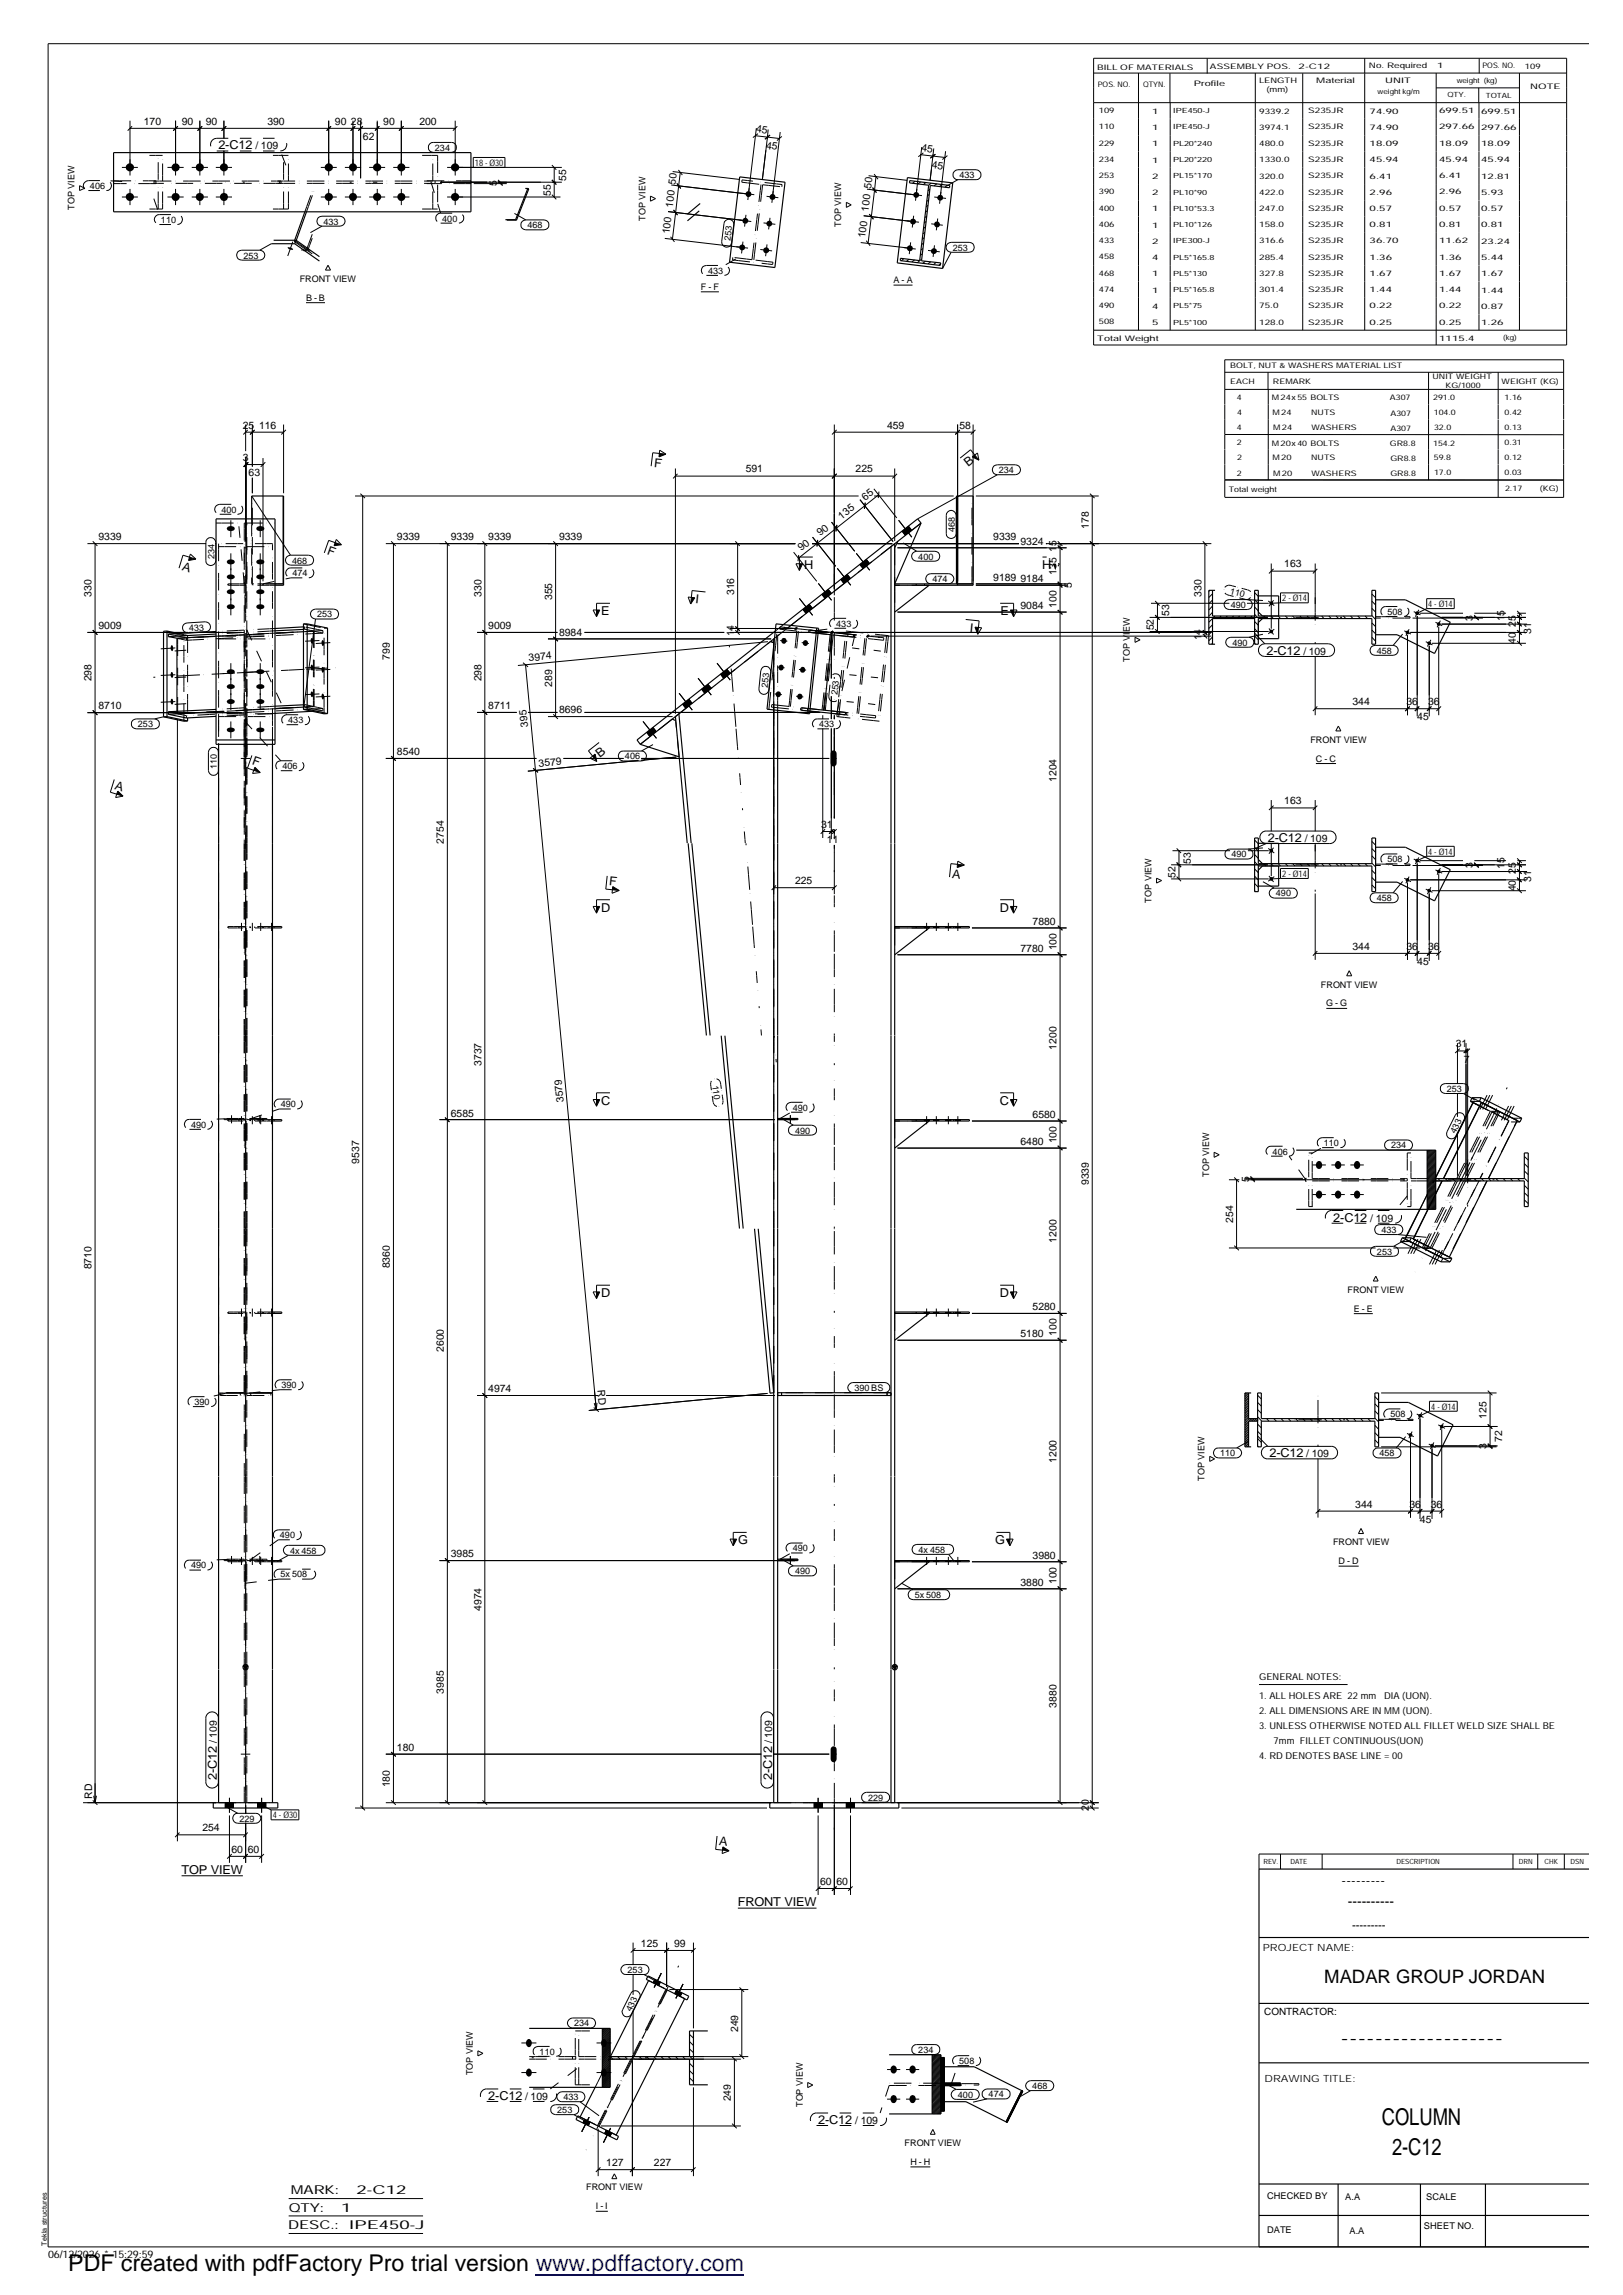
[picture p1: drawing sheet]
<svg xmlns="http://www.w3.org/2000/svg" width="297mm" height="420mm" viewBox="0 0 297 420" stroke-linecap="round" stroke-linejoin="round" font-family="sans-serif">
<defs><g id="words">
<g font-size="4.2">
<text x="252.9" y="389">COLUMN</text>
<text x="254.8" y="394.5">2-C12</text>
<text x="12.5" y="415.8">PDF created with pdfFactory Pro trial version www.pdffactory.com</text>
</g>
<text font-size="3.4" x="242.4" y="363">MADAR GROUP JORDAN</text>
<g font-size="2.5">
<text x="245.5" y="345.1">---------</text>
<text x="246.7" y="349">----------</text>
<text x="245.4" y="374">-------------------</text>
</g>
<g font-size="2.2">
<text x="40" y="27.3">2-C12</text>
<text x="119.6" y="85.5" transform="rotate(6 119.6 85.5)">F</text>
<text x="177.2" y="85.6" transform="rotate(-38 177.2 85.6)">B</text>
<text x="59.7" y="101.5" transform="rotate(20 59.7 101.5)">F</text>
<text x="33.2" y="104.3" transform="rotate(17 33.2 104.3)">A</text>
<text x="147.2" y="104.2">H</text>
<text x="190.8" y="104.2">H</text>
<text x="110" y="112.6">E</text>
<text x="127.3" y="110.4" transform="rotate(6 127.3 110.4)">I</text>
<text x="183.1" y="112.6">E</text>
<text x="177.4" y="115.7" transform="rotate(6 177.4 115.7)">I</text>
<text x="231.8" y="119.9">2-C12</text>
<text x="46" y="140" transform="rotate(20 46 140)">F</text>
<text x="109.8" y="138.7" transform="rotate(-38 109.8 138.7)">B</text>
<text x="20.9" y="144.4" transform="rotate(17 20.9 144.4)">A</text>
<text x="232" y="154.2">2-C12</text>
<text x="111.4" y="162" transform="rotate(6 111.4 162)">F</text>
<text x="174.2" y="160.7" transform="rotate(6 174.2 160.7)">A</text>
<text x="110" y="166.9">D</text>
<text x="183" y="166.9">D</text>
<text x="110" y="202.3">C</text>
<text x="183" y="202.3">C</text>
<text x="244" y="223.6">2-C12</text>
<text x="110" y="237.5">D</text>
<text x="183" y="237.5">D</text>
<text x="232.3" y="266.8">2-C12</text>
<text x="135.1" y="282.7">G</text>
<text x="182.2" y="282.7">G</text>
<text x="39.7" y="325.9" transform="rotate(-90 39.7 325.9)">2-C12</text>
<text x="141.3" y="325.9" transform="rotate(-90 141.3 325.9)">2-C12</text>
<text x="131.5" y="337.8" transform="rotate(6 131.5 337.8)">A</text>
<text x="33.2" y="343">TOP VIEW</text>
<text x="135" y="349">FRONT VIEW</text>
<text x="89.4" y="384.4">2-C12</text>
<text x="149.7" y="388.8">2-C12</text>
<text x="53.2" y="401.7">MARK:</text>
<text x="65.2" y="401.7">2-C12</text>
<text x="52.8" y="404.9">QTY:</text>
<text x="62.4" y="404.9">1</text>
<text x="52.7" y="408.1">DESC.:</text>
<text x="63.9" y="408">IPE450-J</text>
</g>
<text font-size="2.1" x="247.5" y="353.1">---------</text>
<g font-size="1.9">
<text x="26.3" y="22.9">170</text>
<text x="33.3" y="22.9">90</text>
<text x="37.7" y="22.9">90</text>
<text x="48.9" y="22.9">390</text>
<text x="61.3" y="22.9">90</text>
<text x="64.2" y="22.9">28</text>
<text x="70.1" y="22.9">90</text>
<text x="76.8" y="22.9">200</text>
<text x="46.7" y="27.3">/ 109</text>
<text x="66.4" y="25.7">62</text>
<text x="138.3" y="24.2" transform="rotate(7 138.3 24.2)">45</text>
<text x="140.2" y="27.2" transform="rotate(7 140.2 27.2)">45</text>
<text x="168.6" y="27.7" transform="rotate(7 168.6 27.7)">45</text>
<text x="90.9" y="34" transform="rotate(-90 90.9 34)">5</text>
<text x="100.8" y="35.8" transform="rotate(-90 100.8 35.8)">55</text>
<text x="103.6" y="33.1" transform="rotate(-90 103.6 33.1)">55</text>
<text x="123.6" y="33.8" transform="rotate(-83 123.6 33.8)">50</text>
<text x="159.4" y="34.6" transform="rotate(-83 159.4 34.6)">50</text>
<text x="170.5" y="30.7" transform="rotate(7 170.5 30.7)">45</text>
<text x="123.1" y="38" transform="rotate(-83 123.1 38)">100</text>
<text x="159" y="38.8" transform="rotate(-83 159 38.8)">100</text>
<text x="122.6" y="42.9" transform="rotate(-83 122.6 42.9)">100</text>
<text x="158.4" y="43.6" transform="rotate(-83 158.4 43.6)">100</text>
<text x="44.4" y="78.5">25</text>
<text x="47.4" y="78.5">116</text>
<text x="162.3" y="78.5">459</text>
<text x="175.6" y="78.5">58</text>
<text x="44.4" y="84.4">3</text>
<text x="45.5" y="87.2">63</text>
<text x="136.5" y="86.5">591</text>
<text x="156.6" y="86.5">225</text>
<text x="154" y="95.1" transform="rotate(-38 154 95.1)">135</text>
<text x="158.3" y="91.7" transform="rotate(-38 158.3 91.7)">65</text>
<text x="18" y="98.9">9339</text>
<text x="72.6" y="98.9">9339</text>
<text x="82.5" y="98.9">9339</text>
<text x="89.4" y="98.9">9339</text>
<text x="102.3" y="98.9">9339</text>
<text x="146.6" y="101" transform="rotate(-38 146.6 101)">90</text>
<text x="150.1" y="98.2" transform="rotate(-38 150.1 98.2)">90</text>
<text x="181.8" y="98.9">9339</text>
<text x="186.8" y="99.7">9324</text>
<text x="193.4" y="101" transform="rotate(-90 193.4 101)">15</text>
<text x="199.3" y="96.8" transform="rotate(-90 199.3 96.8)">178</text>
<text x="181.8" y="106.3">9189</text>
<text x="186.8" y="106.6">9184</text>
<text x="193.4" y="105.2" transform="rotate(-90 193.4 105.2)">135</text>
<text x="196.2" y="107.6" transform="rotate(-90 196.2 107.6)">5</text>
<text x="235" y="103.9">163</text>
<text x="16.8" y="109.3" transform="rotate(-90 16.8 109.3)">330</text>
<text x="88.1" y="109.3" transform="rotate(-90 88.1 109.3)">330</text>
<text x="101" y="109.9" transform="rotate(-90 101 109.9)">355</text>
<text x="134.4" y="109" transform="rotate(-90 134.4 109)">316</text>
<text x="186.8" y="111.5">9084</text>
<text x="193.4" y="111.3" transform="rotate(-90 193.4 111.3)">100</text>
<text x="214" y="112.8" transform="rotate(-90 214 112.8)">53</text>
<text x="219.9" y="109.3" transform="rotate(-90 219.9 109.3)">330</text>
<text x="269.6" y="113.6" transform="rotate(-90 269.6 113.6)">3</text>
<text x="275.4" y="113.7" transform="rotate(-90 275.4 113.7)">15</text>
<text x="18" y="115.2">9009</text>
<text x="89.4" y="115.2">9009</text>
<text x="102.3" y="116.4">8984</text>
<text x="134.4" y="116.5" transform="rotate(-90 134.4 116.5)">14</text>
<text x="211.2" y="115.4" transform="rotate(-90 211.2 115.4)">52</text>
<text x="219.9" y="117.2" transform="rotate(-90 219.9 117.2)">14</text>
<text x="238.5" y="119.9">/ 109</text>
<text x="277.5" y="117.9" transform="rotate(-90 277.5 117.9)">40</text>
<text x="277.5" y="114.7" transform="rotate(-90 277.5 114.7)">25</text>
<text x="280.2" y="116.1" transform="rotate(-90 280.2 116.1)">31</text>
<text x="16.8" y="124.8" transform="rotate(-90 16.8 124.8)">298</text>
<text x="71.4" y="120.8" transform="rotate(-90 71.4 120.8)">799</text>
<text x="88.1" y="124.8" transform="rotate(-90 88.1 124.8)">298</text>
<text x="96.8" y="121" transform="rotate(-5 96.8 121)">3974</text>
<text x="101" y="125.7" transform="rotate(-90 101 125.7)">289</text>
<text x="18" y="129.9">8710</text>
<text x="89.4" y="129.8">8711</text>
<text x="102.3" y="130.6">8696</text>
<text x="247.5" y="129.1">344</text>
<text x="257.4" y="129.1">36</text>
<text x="259.4" y="131.9">45</text>
<text x="261.4" y="129.1">36</text>
<text x="96.6" y="133.1" transform="rotate(-95 96.6 133.1)">395</text>
<text x="72.6" y="138.3">8540</text>
<text x="98.6" y="140.4" transform="rotate(-5 98.6 140.4)">3579</text>
<text x="193.4" y="143.2" transform="rotate(-90 193.4 143.2)">1204</text>
<text x="235" y="147.2">163</text>
<text x="81.2" y="154.5" transform="rotate(-90 81.2 154.5)">2754</text>
<text x="150.3" y="151.6">31</text>
<text x="151.3" y="154.4">11</text>
<text x="238.8" y="154.2">/ 109</text>
<text x="145.5" y="161.8">225</text>
<text x="215.1" y="160.7" transform="rotate(-90 215.1 160.7)">52</text>
<text x="217.9" y="158.1" transform="rotate(-90 217.9 158.1)">53</text>
<text x="269.6" y="158.9" transform="rotate(-90 269.6 158.9)">3</text>
<text x="275.4" y="159" transform="rotate(-90 275.4 159)">15</text>
<text x="277.5" y="160" transform="rotate(-90 277.5 160)">25</text>
<text x="280.2" y="161.4" transform="rotate(-90 280.2 161.4)">31</text>
<text x="277.5" y="163.2" transform="rotate(-90 277.5 163.2)">40</text>
<text x="189" y="169.3">7880</text>
<text x="193.4" y="174" transform="rotate(-90 193.4 174)">100</text>
<text x="247.5" y="173.9">344</text>
<text x="257.4" y="173.9">36</text>
<text x="261.4" y="173.9">36</text>
<text x="186.8" y="174.2">7780</text>
<text x="259.4" y="176.7">45</text>
<text x="266.4" y="191.7">31</text>
<text x="88.1" y="195.2" transform="rotate(-90 88.1 195.2)">3737</text>
<text x="193.4" y="192.2" transform="rotate(-90 193.4 192.2)">1200</text>
<text x="267.9" y="194.5">7</text>
<text x="103.2" y="201.8" transform="rotate(-95 103.2 201.8)">3579</text>
<text x="82.5" y="204.4">6585</text>
<text x="186.8" y="209.6">6480</text>
<text x="189" y="204.6">6580</text>
<text x="193.4" y="209.3" transform="rotate(-90 193.4 209.3)">100</text>
<text x="65.7" y="213.1" transform="rotate(-90 65.7 213.1)">9537</text>
<text x="199.3" y="217" transform="rotate(-90 199.3 217)">9339</text>
<text x="228.6" y="216.4" transform="rotate(-90 228.6 216.4)">5</text>
<text x="193.4" y="227.5" transform="rotate(-90 193.4 227.5)">1200</text>
<text x="225.7" y="223.9" transform="rotate(-90 225.7 223.9)">254</text>
<text x="250.8" y="223.6">/ 109</text>
<text x="16.8" y="232.4" transform="rotate(-90 16.8 232.4)">8710</text>
<text x="71.4" y="232.2" transform="rotate(-90 71.4 232.2)">8360</text>
<text x="189" y="239.9">5280</text>
<text x="186.8" y="244.8">5180</text>
<text x="193.4" y="244.6" transform="rotate(-90 193.4 244.6)">100</text>
<text x="81.2" y="247.5" transform="rotate(-90 81.2 247.5)">2600</text>
<text x="89.4" y="254.9">4974</text>
<text x="109.3" y="254.5" transform="rotate(85 109.3 254.5)">RD</text>
<text x="272.1" y="259.8" transform="rotate(-90 272.1 259.8)">125</text>
<text x="193.4" y="267.8" transform="rotate(-90 193.4 267.8)">1200</text>
<text x="239.1" y="266.8">/ 109</text>
<text x="272.1" y="265.3" transform="rotate(-90 272.1 265.3)">3</text>
<text x="274.9" y="264" transform="rotate(-90 274.9 264)">72</text>
<text x="248" y="276">344</text>
<text x="257.9" y="276">36</text>
<text x="259.9" y="278.8">45</text>
<text x="261.9" y="276">36</text>
<text x="82.5" y="285.1">3985</text>
<text x="189" y="285.3">3980</text>
<text x="186.8" y="290.3">3880</text>
<text x="193.4" y="290" transform="rotate(-90 193.4 290)">100</text>
<text x="88.1" y="294.9" transform="rotate(-90 88.1 294.9)">4974</text>
<text x="81.2" y="310" transform="rotate(-90 81.2 310)">3985</text>
<text x="193.4" y="312.6" transform="rotate(-90 193.4 312.6)">3880</text>
<text x="39.7" y="319.2" transform="rotate(-90 39.7 319.2)">/ 109</text>
<text x="72.6" y="320.5">180</text>
<text x="141.3" y="319.2" transform="rotate(-90 141.3 319.2)">/ 109</text>
<text x="16.8" y="329.3" transform="rotate(-90 16.8 329.3)">RD</text>
<text x="71.4" y="327.2" transform="rotate(-90 71.4 327.2)">180</text>
<text x="37" y="335.2">254</text>
<text x="199.3" y="331.6" transform="rotate(-90 199.3 331.6)">20</text>
<text x="42.4" y="339.2">60</text>
<text x="45.3" y="339.2">60</text>
<text x="150.1" y="345.1">60</text>
<text x="153.1" y="345.1">60</text>
<text x="117.3" y="356.4">125</text>
<text x="123.4" y="356.4">99</text>
<text x="135.1" y="372" transform="rotate(-90 135.1 372)">249</text>
<text x="96.1" y="384.4">/ 109</text>
<text x="133.8" y="384.7" transform="rotate(-90 133.8 384.7)">249</text>
<text x="156.5" y="388.8">/ 109</text>
<text x="111" y="396.5">127</text>
<text x="119.7" y="396.5">227</text>
<text x="8.8" y="413.3">06/12/2026 * 15:29:59</text>
</g>
<g font-size="1.8">
<text x="231.1" y="357.3">PROJECT NAME:</text>
<text x="231.4" y="368.9">CONTRACTOR:</text>
<text x="231.4" y="381.2">DRAWING TITLE:</text>
</g>
<g font-size="1.7">
<text x="79.6" y="27.6">234</text>
<text x="16.5" y="34.6">406</text>
<text x="86.9" y="30.4">18 - Ø30</text>
<text x="175.6" y="32.6">433</text>
<text x="13.6" y="38.4" transform="rotate(-90 13.6 38.4)">TOP VIEW</text>
<text x="29.5" y="40.8">110</text>
<text x="59.2" y="41.1">433</text>
<text x="80.9" y="40.6">400</text>
<text x="96.5" y="41.8">468</text>
<text x="118.2" y="40.4" transform="rotate(-90 118.2 40.4)">TOP VIEW</text>
<text x="154" y="41.5" transform="rotate(-90 154 41.5)">TOP VIEW</text>
<text x="44.5" y="47.3">253</text>
<text x="133.7" y="44.1" transform="rotate(-83 133.7 44.1)">253</text>
<text x="174.4" y="45.9">253</text>
<text x="54.9" y="51.6">FRONT VIEW</text>
<text x="128.3" y="53.1">F - F</text>
<text x="129.6" y="50.1">433</text>
<text x="163.5" y="51.9">A - A</text>
<text x="56" y="55.1">B - B</text>
<text x="182.8" y="86.6">234</text>
<text x="40.5" y="93.9">400</text>
<text x="174.8" y="97.4" transform="rotate(-90 174.8 97.4)">468</text>
<text x="39.2" y="102.4" transform="rotate(-90 39.2 102.4)">234</text>
<text x="53.5" y="103.2">468</text>
<text x="53.5" y="105.5">474</text>
<text x="168.1" y="102.4">400</text>
<text x="170.6" y="106.6">474</text>
<text x="58" y="113">253</text>
<text x="225" y="108.7" transform="rotate(14 225 108.7)">110</text>
<text x="225.3" y="111.3">490</text>
<text x="234.7" y="110.1">2 - Ø14</text>
<text x="253.9" y="112.6">508</text>
<text x="261.4" y="111.1">4 - Ø14</text>
<text x="34.6" y="115.5" transform="rotate(-3 34.6 115.5)">433</text>
<text x="153" y="114.7">433</text>
<text x="225.6" y="118.2">490</text>
<text x="252" y="119.7">458</text>
<text x="140.5" y="125.9" transform="rotate(-84 140.5 125.9)">253</text>
<text x="206.8" y="121.2" transform="rotate(-90 206.8 121.2)">TOP VIEW</text>
<text x="153.3" y="127.3" transform="rotate(-84 153.3 127.3)">253</text>
<text x="25.2" y="133.1">253</text>
<text x="52.7" y="132.4">433</text>
<text x="149.9" y="133.1">433</text>
<text x="239.8" y="136">FRONT VIEW</text>
<text x="39.7" y="140.8" transform="rotate(-90 39.7 140.8)">110</text>
<text x="51.7" y="140.8">406</text>
<text x="114.4" y="139">406</text>
<text x="240.8" y="139.4">C - C</text>
<text x="225.4" y="157">490</text>
<text x="234.7" y="160.5">2 - Ø14</text>
<text x="253.9" y="157.9">508</text>
<text x="261.4" y="156.5">4 - Ø14</text>
<text x="210.7" y="165.2" transform="rotate(-90 210.7 165.2)">TOP VIEW</text>
<text x="233.5" y="164.1">490</text>
<text x="252" y="165">458</text>
<text x="241.8" y="180.8">FRONT VIEW</text>
<text x="242.7" y="184.2">G - G</text>
<text x="51.4" y="202.7">490</text>
<text x="130.3" y="198.8" transform="rotate(82 130.3 198.8)">110</text>
<text x="145.1" y="203.3">490</text>
<text x="264.8" y="199.9">253</text>
<text x="35" y="206.5">490</text>
<text x="145.5" y="207.5">490</text>
<text x="242.3" y="209.8">110</text>
<text x="266.4" y="207.6" transform="rotate(-63 266.4 207.6)">433</text>
<text x="221.3" y="215.4" transform="rotate(-90 221.3 215.4)">TOP VIEW</text>
<text x="232.9" y="211.4">406</text>
<text x="254.6" y="210.2">234</text>
<text x="252.8" y="225.7">433</text>
<text x="252" y="229.7">253</text>
<text x="246.6" y="236.7">FRONT VIEW</text>
<text x="247.8" y="240.1">E - E</text>
<text x="35.6" y="257.2">390</text>
<text x="51.5" y="254.1">390</text>
<text x="156.4" y="254.6">390 BS</text>
<text x="254.5" y="259.5">508</text>
<text x="261.9" y="258.1">4 - Ø14</text>
<text x="223.3" y="266.6">110</text>
<text x="252.5" y="266.6">458</text>
<text x="220.5" y="271.1" transform="rotate(-90 220.5 271.1)">TOP VIEW</text>
<text x="51.2" y="281.6">490</text>
<text x="35" y="287.1">490</text>
<text x="53.1" y="284.4">4x 458</text>
<text x="145.1" y="284">490</text>
<text x="168.1" y="284.3">4x 458</text>
<text x="244" y="282.9">FRONT VIEW</text>
<text x="245" y="286.3">D - D</text>
<text x="51.4" y="288.8">5x 508</text>
<text x="145.5" y="288.2">490</text>
<text x="167.4" y="292.6">5x 508</text>
<text x="230.4" y="311.1">1. ALL HOLES ARE 22 mm</text>
<text x="230.4" y="307.6">GENERAL NOTES:</text>
<text x="253.3" y="311.1">DIA (UON).</text>
<text x="230.4" y="313.8">2. ALL DIMENSIONS ARE IN MM (UON).</text>
<text x="230.4" y="316.5">3. UNLESS OTHERWISE NOTED ALL FILLET WELD SIZE SHALL BE</text>
<text x="230.4" y="321.9">4. RD DENOTES BASE LINE = 00</text>
<text x="233.1" y="319.2">7mm FILLET CONTINUOUS(UON)</text>
<text x="158.9" y="329.6">229</text>
<text x="43.8" y="333.5">229</text>
<text x="49.9" y="332.9">4 - Ø30</text>
<text x="114.9" y="361.2">253</text>
<text x="105.1" y="371">234</text>
<text x="115.5" y="368.3" transform="rotate(-63 115.5 368.3)">433</text>
<text x="98.8" y="376.2">110</text>
<text x="168.1" y="375.8">234</text>
<text x="175.6" y="377.9">508</text>
<text x="86.5" y="379.9" transform="rotate(-90 86.5 379.9)">TOP VIEW</text>
<text x="180.9" y="384">474</text>
<text x="188.9" y="382.4">468</text>
<text x="102" y="386.8">253</text>
<text x="103.1" y="384.5">433</text>
<text x="146.9" y="385.7" transform="rotate(-90 146.9 385.7)">TOP VIEW</text>
<text x="175.3" y="384.1">400</text>
<text x="165.6" y="392.9">FRONT VIEW</text>
<text x="107.3" y="401">FRONT VIEW</text>
<text x="166.6" y="396.4">H - H</text>
<text x="109.1" y="404.5">I - I</text>
<text x="231.9" y="402.5">CHECKED BY</text>
<text x="246.2" y="402.8">A.A</text>
<text x="261" y="402.8">SCALE</text>
<text x="231.9" y="408.8">DATE</text>
<text x="247" y="409">A.A</text>
<text x="260.6" y="408.1">SHEET NO.</text>
</g>
<g font-size="1.4">
<text x="200.8" y="12.8">BILL OF MATERIALS</text>
<text x="200.9" y="16">POS. NO.</text>
<text x="209.2" y="15.9">QTYN.</text>
<text x="218.5" y="15.7">Profile</text>
<text x="221.4" y="12.7">ASSEMBLY POS.</text>
<text x="230.4" y="15.1">LENGTH</text>
<text x="231.8" y="16.9">(mm)</text>
<text x="237.7" y="12.7">2-C12</text>
<text x="240.9" y="15.2">Material</text>
<text x="250.5" y="12.5">No. Required</text>
<text x="253.5" y="15.2">UNIT</text>
<text x="263" y="12.5">1</text>
<text x="271.3" y="12.5">POS. NO.</text>
<text x="279.1" y="12.6">109</text>
<text x="280.1" y="16.3">NOTE</text>
<text x="201.1" y="20.7">109</text>
<text x="201.1" y="23.7">110</text>
<text x="210.9" y="20.8">1</text>
<text x="210.9" y="23.8">1</text>
<text x="230.5" y="20.8">9339.2</text>
<text x="230.5" y="23.7">3974.1</text>
<text x="239.4" y="20.7">S235JR</text>
<text x="239.4" y="23.7">S235JR</text>
<text x="250.7" y="20.8">74.90</text>
<text x="250.7" y="23.7">74.90</text>
<text x="263.4" y="20.7">699.51</text>
<text x="263.4" y="23.7">297.66</text>
<text x="271.1" y="20.8">699.51</text>
<text x="271.1" y="23.8">297.66</text>
<text x="201.1" y="26.7">229</text>
<text x="201.1" y="29.6">234</text>
<text x="210.9" y="26.8">1</text>
<text x="210.9" y="29.8">1</text>
<text x="230.5" y="26.7">480.0</text>
<text x="230.5" y="29.7">1330.0</text>
<text x="239.4" y="26.7">S235JR</text>
<text x="239.4" y="29.7">S235JR</text>
<text x="250.7" y="26.7">18.09</text>
<text x="250.7" y="29.7">45.94</text>
<text x="263.4" y="26.7">18.09</text>
<text x="263.4" y="29.7">45.94</text>
<text x="271.1" y="26.8">18.09</text>
<text x="271.1" y="29.7">45.94</text>
<text x="201.1" y="32.6">253</text>
<text x="201.1" y="35.6">390</text>
<text x="210.9" y="32.7">2</text>
<text x="210.9" y="35.7">2</text>
<text x="230.5" y="32.7">320.0</text>
<text x="230.5" y="35.6">422.0</text>
<text x="239.4" y="32.6">S235JR</text>
<text x="239.4" y="35.6">S235JR</text>
<text x="250.7" y="32.7">6.41</text>
<text x="250.7" y="35.6">2.96</text>
<text x="263.4" y="32.6">6.41</text>
<text x="263.4" y="35.6">2.96</text>
<text x="271.1" y="32.7">12.81</text>
<text x="271.1" y="35.7">5.93</text>
<text x="201.1" y="38.6">400</text>
<text x="201.1" y="41.5">406</text>
<text x="210.9" y="38.7">1</text>
<text x="210.9" y="41.7">1</text>
<text x="230.5" y="38.6">247.0</text>
<text x="230.5" y="41.6">158.0</text>
<text x="239.4" y="38.6">S235JR</text>
<text x="239.4" y="41.6">S235JR</text>
<text x="250.7" y="38.7">0.57</text>
<text x="250.7" y="41.6">0.81</text>
<text x="263.4" y="38.6">0.57</text>
<text x="263.4" y="41.6">0.81</text>
<text x="271.1" y="38.7">0.57</text>
<text x="271.1" y="41.6">0.81</text>
<text x="201.1" y="44.5">433</text>
<text x="201.1" y="47.5">458</text>
<text x="210.9" y="44.6">2</text>
<text x="210.9" y="47.6">4</text>
<text x="230.5" y="44.6">316.6</text>
<text x="230.5" y="47.5">285.4</text>
<text x="239.4" y="44.5">S235JR</text>
<text x="239.4" y="47.5">S235JR</text>
<text x="250.7" y="44.6">36.70</text>
<text x="250.7" y="47.5">1.36</text>
<text x="263.4" y="44.5">11.62</text>
<text x="263.4" y="47.5">1.36</text>
<text x="271.1" y="44.6">23.24</text>
<text x="271.1" y="47.6">5.44</text>
<text x="201.1" y="50.5">468</text>
<text x="201.1" y="53.5">474</text>
<text x="210.9" y="50.6">1</text>
<text x="210.9" y="53.6">1</text>
<text x="230.5" y="50.5">327.8</text>
<text x="230.5" y="53.5">301.4</text>
<text x="239.4" y="50.5">S235JR</text>
<text x="239.4" y="53.5">S235JR</text>
<text x="250.7" y="50.5">1.67</text>
<text x="250.7" y="53.5">1.44</text>
<text x="263.4" y="50.5">1.67</text>
<text x="263.4" y="53.5">1.44</text>
<text x="271.1" y="50.5">1.67</text>
<text x="271.1" y="53.6">1.44</text>
<text x="201.1" y="56.4">490</text>
<text x="201.1" y="59.4">508</text>
<text x="210.9" y="56.5">4</text>
<text x="210.9" y="59.5">5</text>
<text x="230.5" y="56.5">75.0</text>
<text x="230.5" y="59.4">128.0</text>
<text x="239.4" y="56.5">S235JR</text>
<text x="239.4" y="59.4">S235JR</text>
<text x="250.7" y="56.5">0.22</text>
<text x="250.7" y="59.5">0.25</text>
<text x="263.4" y="56.4">0.22</text>
<text x="263.4" y="59.4">0.25</text>
<text x="271.1" y="56.5">0.87</text>
<text x="271.1" y="59.5">1.26</text>
<text x="200.8" y="62.4">Total Weight</text>
<text x="263.4" y="62.4">1115.4</text>
<text x="225.1" y="70.3">EACH</text>
<text x="225.1" y="67.4">BOLT, NUT &amp; WASHERS MATERIAL LIST</text>
<text x="233" y="70.3">REMARK</text>
<text x="262.2" y="69.4">UNIT WEIGHT</text>
<text x="264.6" y="71">KG/1000</text>
<text x="274.8" y="70.2">WEIGHT (KG)</text>
<text x="226.4" y="73.2">4</text>
<text x="226.4" y="75.9">4</text>
<text x="232.7" y="73.3">M 24x 55 BOLTS</text>
<text x="232.9" y="76">M 24</text>
<text x="239.9" y="76">NUTS</text>
<text x="254.4" y="73.3">A307</text>
<text x="254.5" y="76.2">A307</text>
<text x="262.3" y="73.3">291.0</text>
<text x="262.4" y="75.9">104.0</text>
<text x="275.4" y="73.2">1.16</text>
<text x="275.4" y="76">0.42</text>
<text x="226.4" y="78.8">4</text>
<text x="226.4" y="81.5">2</text>
<text x="232.7" y="81.6">M 20x 40 BOLTS</text>
<text x="233" y="78.8">M 24</text>
<text x="240" y="78.8">WASHERS</text>
<text x="254.4" y="81.6">GR8.8</text>
<text x="254.5" y="78.9">A307</text>
<text x="262.3" y="81.6">154.2</text>
<text x="262.5" y="78.7">32.0</text>
<text x="275.4" y="78.7">0.13</text>
<text x="275.4" y="81.5">0.31</text>
<text x="226.4" y="87.1">2</text>
<text x="226.4" y="84.2">2</text>
<text x="232.9" y="84.3">M 20</text>
<text x="233" y="87.1">M 20</text>
<text x="239.9" y="84.3">NUTS</text>
<text x="240" y="87.1">WASHERS</text>
<text x="254.5" y="84.4">GR8.8</text>
<text x="254.5" y="87.2">GR8.8</text>
<text x="262.4" y="84.2">59.8</text>
<text x="262.5" y="87">17.0</text>
<text x="275.4" y="84.3">0.12</text>
<text x="275.4" y="87">0.03</text>
<text x="275.5" y="89.9">2.17</text>
<text x="281.8" y="89.8">(KG)</text>
<text x="224.9" y="90">Total weight</text>
</g>
<g font-size="1.3">
<text x="252.1" y="17.1">weight kg/m</text>
<text x="264.9" y="17.8">QTY.</text>
<text x="266.6" y="15.2">weight (kg)</text>
<text x="271.9" y="17.9">TOTAL</text>
<text x="214.7" y="20.7">IPE450-J</text>
<text x="214.7" y="23.7">IPE450-J</text>
<text x="214.7" y="26.7">PL20*240</text>
<text x="214.7" y="29.7">PL20*220</text>
<text x="214.7" y="32.6">PL15*170</text>
<text x="214.7" y="35.6">PL10*90</text>
<text x="214.7" y="38.6">PL10*53.3</text>
<text x="214.7" y="41.6">PL10*126</text>
<text x="214.7" y="44.6">IPE300-J</text>
<text x="214.7" y="47.5">PL5*165.8</text>
<text x="214.7" y="50.5">PL5*130</text>
<text x="214.7" y="53.5">PL5*165.8</text>
<text x="214.7" y="56.5">PL5*75</text>
<text x="214.7" y="59.4">PL5*100</text>
<text x="275.1" y="62.2">(kg)</text>
<text x="231.2" y="341.3">REV.</text>
<text x="236.2" y="341.2">DATE</text>
<text x="255.6" y="341.3">DESCRIPTION</text>
<text x="278" y="341.2">DRN</text>
<text x="282.7" y="341.2">CHK</text>
<text x="287.4" y="341.3">DSN</text>
<text x="8.6" y="411.1" transform="rotate(-90 8.6 411.1)">Tekla structures</text>
</g>
</g></defs>
<g fill="none" stroke="#000" stroke-width=".18">
<path d="M200.2 10.7h86.5v52.5h-86.5zM200.2 13.4h86.5M200.2 18.8h86.5M208.4 13.4v47.1M214.1 13.4v5.4M214.2 18.8v41.7M220.9 10.7v2.8M229.7 13.4v47.1M238.4 13.4v47.1M249.8 10.7v49.8M262.8 13.4v49.8M262.8 16.1h15.3"/>
<path d="M270.6 16.1v2.7M270.7 18.8v41.7M270.7 10.7v2.7M278.1 13.4v47.1M290.7 8h-281.9v403.4h281.9M14.6 34l.9 .5-.9 .4zM22.3 36.1h2.9M22.3 30.6h2.9M23.8 22.1v10M23.8 34.6v2.9M23.8 23.5h59.5M24.2 23.1l-.8 .8"/>
<path d="M30.6 36.1h3M30.6 30.6h3M32.1 22.1v10M32.1 34.6v2.9M32.6 23.1l-.9 .8M35.1 36.1h3M35.1 30.6h3M36.6 22.1v10M36.6 34.6v2.9M37 23.1l-.8 .8M39.5 36.1h3M39.5 30.6h3"/>
<path d="M41 22.1v3.3M41 27.6v4.5M41 34.6v2.9M41.4 23.1l-.8 .8M58.3 39.8l.6-.2h3.3a.91 .91 0 0 1 1 .9 .91 .91 0 0 1-1 .9h-3.3a.93 .93 0 0 1-.8-.6 .93 .93 0 0 1 .2-1zM58.7 36.1h2.9M58.7 30.6h2.9M60.2 22.1v10M60.2 34.6v2.9M60.6 23.1l-.8 .8M63.1 36.1h3M63.1 30.6h3"/>
<path d="M64.6 22.1v10M64.6 34.6v2.9M65 23.1l-.8 .8 .8-.7M66 22.1v10.5M66.4 23.1l-.8 .8 .8-.7M67.6 36.1h2.9M67.6 30.6h2.9M69 22.1v10M69 34.6v2.9M69.4 23.1l-.8 .8M72 36.1h2.9M72 30.6h2.9"/>
<path d="M73.4 22.1v10M73.4 34.6v2.9M73.9 23.1l-.9 .8M78.7 26.3l.6-.2h3.3a.91 .91 0 0 1 .9 .9 .91 .91 0 0 1-.9 .9h-3.3a.91 .91 0 0 1-.9-.6 .91 .91 0 0 1 .3-1zM80.6 33.4h22.2M81.8 36.1h20.8M81.8 30.6h21M83.3 22.1v10M83.3 34.6v2.9M83.7 23.1l-.8 .8M86.6 30.6v-1.8h5.8v1.8M86.7 33.6h6.1"/>
<path d="M91.1 33.2l.9 .8M91.1 32.9l.9 .9M91.6 33.4v.2M94.1 39.1l2.1 1.2M101 35.6l.8 .9M101 32.9l.8 .9M101 30.2l.8 .9M101.4 30.6v5.5M119 35.9l1 .5-1 .4zM122.3 38.7l13.6 1.6M122.9 33.9l15.1 1.7M123.1 31.4l12.2 1.5"/>
<path d="M123.3 38.4l.7 1M123.9 33.6l.7 .9-.7-.9M124.2 31.1l.7 .9M124.5 31.6l-1.4 12.2M136.5 39.3l-.2 2.2M137.1 34.5l-.2 2.1M138.3 24.8l4.4 .6M138.4 23.5l-1.4 11.6M138.7 24.5l-.9 .7M140.3 35.9l2.2 .3M140.5 24.7l-1 8.2 .7-5.4M140.6 23.7l-.2 1.8"/>
<path d="M140.9 39.9l-.2 2.1M140.9 24.7l-.9 .8M142.8 24.2l-1.5 12.9M143.1 25l-.9 .7M154.9 37l.9 .5-.9 .5zM158.1 39.5l8.5 1M158.7 34.6l8.5 1M159 32.2l7 .8M159.1 39.2l.8 .9M159.7 34.3l.7 1-.7-.9M160 31.9l.7 .9M160.3 32.3l-1.4 12.2"/>
<path d="M166.6 35.6l2.1 .2M167.2 39.5l-.2 2.2M167.5 33.2l-.5 .4M168.5 33.3l-.5 .4M168.5 28.3l4.4 .5M168.7 26.9l-1.1 9.8M169 28l-.9 .7M169.5 33.4l-.5 .4M169.6 39.6l-.4 .2M169.7 38.6l-.3 .3M169.8 37.6l-.3 .3M170 36.6l-.4 .3"/>
<path d="M170.1 35.6l-.4 .3M170.2 34.6l-.4 .3M170.4 33.5l-.4 .4M170.8 28.2l-.6 4.8 .3-2M170.9 27.2l-.2 1.8M171 36.1l2.1 .2M171.2 28.2l-.9 .8M171.4 33.7l-.5 .3M172.2 35.1l-.2 2.2M172.4 33.8l-.5 .4M173.1 27.7l-1 8M173.4 33.9l-.5 .4"/>
<path d="M173.4 28.5l-.9 .7M174.7 31.4l.6-.3h3.3a.91 .91 0 0 1 .9 .9 .91 .91 0 0 1-.9 .9h-3.3a.88 .88 0 0 1-.8-.5 .88 .88 0 0 1 .2-1zM175.3 32.9l-2.1 1.2M43.6 46.1l.6-.3h3.3a.91 .91 0 0 1 1 .9 .91 .91 0 0 1-1 .9h-3.3a.93 .93 0 0 1-.8-.5 .93 .93 0 0 1 .2-1zM49.7 44.6l-2.2 1.2M53.6 44.2l-.9 2.7M56 55.4h3.5M58.9 41.4l-2.1 1.2M60 48.6l.5 .8h-.9zM95.6 40.5l.6-.2h3.4a.91 .91 0 0 1 .9 .9 .91 .91 0 0 1-.9 .9h-3.4a.91 .91 0 0 1-.8-.6 .91 .91 0 0 1 .2-1zM121.7 43.6l15.2 1.8M122.7 43.3l.7 1"/>
<path d="M128.3 53.4h3.3M132.6 40.6a.91 .91 0 0 1 1.1-.4 .91 .91 0 0 1 .6 .9l-.4 3.3a.92 .92 0 0 1-1 .9 .92 .92 0 0 1-.8-1.1zM135.3 40.3l2.2 .3M136 44.2l-.3 2.2M139.1 45.7l2.2 .2M139.7 40.8l2.2 .3M140.4 44.7l-.3 2.2M157.5 44.4l8.5 1M158.5 44.1l.8 .9M163.5 52.2h3.5M165.4 47.4l-.5 .4M165.4 45.3l2.2 .3"/>
<path d="M166 40.4l2.2 .3M166.4 47.5l-.5 .3M166.7 44.4l-.3 2.1M167.4 47.6l-.5 .4M168.7 47.5l-.8 .6M168.8 46.5l-.4 .2M168.9 45.5l-.3 .3M169 44.5l-.3 .3M169.1 43.5l-.3 .3M169.2 42.5l-.3 .3M169.4 41.5l-.4 .3M169.4 47.8l-.5 .4"/>
<path d="M169.5 40.6l-.4 .3M169.8 45.8l2.2 .3M170.3 47.9l-.5 .4M170.4 41l2.2 .2M171 44.9l-.2 2.1M171.3 48l-.4 .4M171.6 40l-.2 2.2M172.1 48.3l-.3 .3M173.4 44.6l.7-.2h3.3a.91 .91 0 0 1 .9 .9 .91 .91 0 0 1-.9 .9h-3.3a.91 .91 0 0 1-.9-.6 .91 .91 0 0 1 .2-1zM174.1 46.2l-1.6 2.9M45 79.1h6.9M45 77.7v4.9"/>
<path d="M45.3 78.7l-.8 .8M46.2 77.7v7.7M46.6 78.7l-.8 .8 .8-.7M51.9 77.7v12.6M52.3 78.7l-.8 .8M152.7 77.7v16.2M152.7 79.1h25.4M153.1 78.7l-.8 .8M175.3 77.7v28.7M175.7 78.7l-.9 .8 .8-.7M178.1 77.7v28.7M178.5 78.7l-.8 .8"/>
<path d="M200.2 60.5h86.5M224.2 71.3h62M224.2 68.2h62M224.2 79.5l62 .1M232.1 68.2v3.1M232.1 71.3v16.6M261.5 68.2v19.7M274.2 68.2v8.6M274.2 76.8v14.3M286.2 76.8v-10.9h-62v25.1M286.2 76.8v14.3h-62M16 99.5h21.7"/>
<path d="M17 99.1l.8 .8M17.4 99.5v230.5M37.9 98.7a.92 .92 0 0 1 1-.2 .92 .92 0 0 1 .6 .8v3.4a.91 .91 0 0 1-.9 .8 .91 .91 0 0 1-.9-.8v-3.4zM39.4 99.5h.1M42.2 95.2v3.1M45 83.7v15.4M45 85h3.1M45 83.7v23M45.3 84.6l-.8 .9M45.5 84.6l-.8 .9 .7-.8M46.1 90.8l7.1 10.8M46.2 87.5v2.8"/>
<path d="M47.6 95.2v3.1M48.1 83.9v22.5M48.6 84.6l-.9 .9M61.6 98.8l.9 .9-1.4 .2zM62.5 99.7l-2.3-.8-.8 2.3M65 90.8h92.1M66 90.4l.8 .8M66.4 90.8v240.2M70.6 99.5h74.9M71.6 99.1l.8 .8M72 99.5v230.5M81.4 99.1l.9 .8"/>
<path d="M81.9 99.5v230.5M88.3 99.1l.9 .8M88.7 99.5v230.5M101.3 99.1l.8 .8M101.7 99.5v31.7M120.7 82.4l1.2 .7-1.3 .6zM121.9 83.1l-2.4-.2-.3 2.4M123.6 87.2h40.1M123.6 85.8v44.9M124 86.7l-.8 .9M134.6 99.1l.8 .8M135 99.5v16.3"/>
<path d="M148.6 99.5h14.7M148.7 98.3l4.3 5.4M149.6 98.8l-.1 1.2M152.2 95.6l4.2 5.3M152.7 94v13.8M153.1 86.7l-.8 .9M153.2 96.1l-.2 1.2M157.4 91.5l6 7.6M158.4 92l-.2 1.2 .1-1.1M159.9 89.5l4.2 5.3M160 90.8h14.5M160.8 90.6l-14.7 11.6"/>
<path d="M160.9 90l-.2 1.2M163.7 85.8v13.3M164.2 86.7l-.9 .9M164.3 99.5h22.2M164.5 95.2l2.4 3.1M165.1 97.2l.6 .8M165.3 99.4l2.5 1.5M166.2 96.3l.6 .8M173.4 93.7a.92 .92 0 0 1 1-.2 .92 .92 0 0 1 .6 .9v3.3a.91 .91 0 0 1-.9 .9 .91 .91 0 0 1-.9-.9v-3.3zM175.7 83.9l1.9-1.6 1.6 1.9M177.9 83.7l1-.8 .3 1.3zM178.6 90.8h22.5"/>
<path d="M181.9 85.3l.6-.2h3.3a.91 .91 0 0 1 1 .9 .91 .91 0 0 1-1 .9h-3.3a.93 .93 0 0 1-.8-.6 .93 .93 0 0 1 .2-1zM182.5 86.9l-14.6 8.1M191.4 99.5h30.3M193.6 99.9l.8 .8M193.6 99.1l.8 .8M194 99.5v230.5M199.5 99.1l.8 .8M199.5 90.4l.8 .8M199.9 90.8v240.2M220.1 99.1l.8 .8M220.5 99.5v17M224.2 87.8l62 .1h-62"/>
<path d="M16 115.8h18.4M17 115.4l.8 .8M32.1 118.6l-2.7 .2M33.6 114.3l.6-.3 3.4-.2a.91 .91 0 0 1 .9 .9 .91 .91 0 0 1-.8 1l-3.3 .2a.93 .93 0 0 1-.9-.5 .93 .93 0 0 1 .1-1.1zM34.6 115.8h9.6M34.8 101.4l1.1 1-1.4 .2zM35.9 102.4l-2.4-.8-.7 2.4M42.2 101.3v11.3M47.6 101.3v11.3M52.5 101.9l.7-.3h3.3a.91 .91 0 0 1 .9 1 .91 .91 0 0 1-.9 .9h-3.3a.91 .91 0 0 1-.9-.6 .91 .91 0 0 1 .2-1zM57.1 111.8l.6-.3h3.3a.91 .91 0 0 1 1 .9 .91 .91 0 0 1-1 .9h-3.3a.91 .91 0 0 1-.8-.5 .91 .91 0 0 1 .2-1zM57.7 113.3l-2.2 16.6"/>
<path d="M58.5 117.3l-2.7 .1M60.5 117.6l-2.7 .2M87.3 115.8h14.7M88.3 115.4l.9 .8M100.3 117h40.8M101.3 116.6l.8 .8M107 115.8h25.5M108.5 111.7h1.3l-.6 1.2zM111.6 110.4h-2.4v2.5M125.9 109.3l1.3 .1-.8 1.2zM129.1 108.4l-2.4-.3-.3 2.5M133.6 115.8h18.2"/>
<path d="M133.6 115.1h11.6M134.6 115.4l.8 .8M134.6 114.7l.8 .8M140.5 117.5l-45.7 4.3M141.6 117.5v46.2M142.8 117.3l1.3 .1M145.2 101.1l4.3 5.3M145.7 103.2h1.2l-.6 1.2zM146.2 101.6l-.2 1.1M146.3 109.6l2.4 3M146.7 117.6l1.3 .2M146.9 111.5l.6 .8"/>
<path d="M148.1 110.6l.6 .8M148.8 102h-2.5v2.4M149.8 106.8l2.4 3.1M150.4 108.8l.6 .8M151.6 107.9l.6 .8M152.1 116.2v8M152.7 115.8h69M153.2 104.1l2.5 3M153.9 106l.6 .8M155 105.2l.7 .7M156.7 101.3l2.5 3.1M157.4 103.3l.6 .8"/>
<path d="M158.5 102.4l.6 .8M159.3 116.5h62.4M164.3 112.1h30.9M164.3 100.3h30.9M167.1 101.2l.7-.3h3.3a.91 .91 0 0 1 .9 .9 .91 .91 0 0 1-.9 .9h-3.3a.91 .91 0 0 1-.9-.5 .91 .91 0 0 1 .2-1zM169.7 105.3l.6-.3h3.4a.91 .91 0 0 1 .9 .9 .91 .91 0 0 1-.9 .9h-3.4a.91 .91 0 0 1-.8-.5 .91 .91 0 0 1 .2-1zM176.7 113.4l2.5 .3-.3 2.4M178.4 114.8l1.3 .1-.8 1.2zM178.6 107.1h16.8M178.6 106.9h16.8M183 110.4h2.5v2.5M184.9 111.7h1.2l-.6 1.2z"/>
<path d="M190.8 102h.8M193.6 111.7l.8 .8M193.6 106.7l.8 .9M193.6 106.5l.8 .8M193.6 103.2h.3l-.3 .5M207.7 116.7l1 .4-1 .5zM210.4 115.6h21.8M210.4 113h21.6M210.7 110.4h14.3M211.4 115.2l.8 .8M211.4 112.6l.8 .9M211.4 110l.8 .9"/>
<path d="M211.8 110.4v5.2M220.1 116l.8 .9M220.1 115.4l.8 .8M221.4 108.1l-.2 .2M221.9 108.7l-.7 .7M221.9 109.9l-.7 .6M221.9 111l-.7 .7M221.9 112.1l-.7 .7M221.9 114.4l-.7 .7M221.9 115.5l-.7 .7M221.9 116.6l-.7 .7M221.9 117.8l-.2 .1"/>
<path d="M222.3 112.8l-1.1 1.1M223.5 112.8l-.4 .4M224.3 110l.7-.2h3.3a.91 .91 0 0 1 .9 .9 .91 .91 0 0 1-.9 .9h-3.3a.91 .91 0 0 1-.9-.6 .91 .91 0 0 1 .2-1zM224.6 116.9l.7-.2h3.3a.91 .91 0 0 1 .9 .9 .91 .91 0 0 1-.9 .9h-3.3a.91 .91 0 0 1-.9-.6 .91 .91 0 0 1 .2-1zM224.6 112.8l-.4 .4M225.8 112.8l-.5 .4M226.9 112.8l-.5 .4M228 112.8l-.4 .4M228.2 110.4h4M228.3 109.8l2.8 .1M229.2 112.8l-.5 .4M229.6 108.5l.7 .7"/>
<path d="M229.6 109.8l.7 .7M229.6 111.1l.7 .7M229.6 112.5l.8 .7M229.6 113.8l.7 .7M229.6 115.1l.7 .7M229.6 116.5l.7 .6M229.6 117.8l.2 .1M229.7 116l1.8 1.9M230.7 118.2l.3-.3h.5h11.6a1.16 1.16 0 0 1 1.2 1.1 1.16 1.16 0 0 1-1.2 1.2h-11.6a1.15 1.15 0 0 1-1.1-.7 1.15 1.15 0 0 1 .3-1.3zM231.1 116.1l-2.5 .6M231.3 112.8l.4 .4M232.1 110l1.1 .9"/>
<path d="M232.2 115.1l.9 1.1M232.6 112.8l.4 .4M232.7 104.6h8M232.7 103.2v11.9M233.1 109.9l-.9 1.1M233.1 104.1l-.9 .9M233.2 115.2l-1.1 .8M233.9 112.8l.5 .4M234.4 108.5h5v1.9h-5zM234.4 110.4h-1.7M235.2 112.8l.5 .4M236.6 112.8l.4 .4"/>
<path d="M237.9 112.8l.4 .4M239.2 112.8l.5 .4M240.5 112.8l.5 .4M240.7 103.2v7.4M241.1 104.1l-.8 .9M241.9 112.8l.4 .4M243.2 112.8l.4 .4M244.5 112.8l.5 .4M245.9 112.8l.4 .4M247.2 112.8l.4 .4M248.5 112.8l.5 .4M249.9 112.8l.4 .4"/>
<path d="M251 118.4l.7-.2h3.3a.91 .91 0 0 1 .9 .9 .91 .91 0 0 1-.9 .9h-3.3a.93 .93 0 0 1-.9-.6 .93 .93 0 0 1 .2-1zM251.1 108.8l.7 .6M251.1 110.1l.7 .6M251.1 111.4l.7 .7M251.1 112.7l.7 .7M251.1 114l.7 .7M251.1 115.4l.7 .6M251.1 116.7l.7 .7M256.7 116.1l-1.7 2.1M257 115.5l1.2 .6M257.6 116.3v14.6M257.9 115.2l-.6 1.2"/>
<path d="M258.1 115.8h21.4M258.5 113.2h12.9M258.7 112l1.3 .6M259.4 112.8v18.3M259.7 111.6l-.7 1.3M259.8 112.3h8M260.9 117.5l1.3 .6M261.1 109.6h5v1.8h-5zM261.1 111.4l-1.7 .9M261.6 118.2v12.9M261.9 117.1l-.7 1.3M262 117.8h17.3"/>
<path d="M262.7 113.9l1.2 .7M263.3 114.7v16.2M263.6 113.6l-.6 1.3M263.8 113h15.5M263.8 114.3h15.7M269.8 112.7l.8 .8M269.8 112.6l.8 .9M269.8 112.3h5.8M270.2 113v.2M277.7 117.3l.8 .9M277.7 113.8l.8 .9M277.7 112.6l.8 .9"/>
<path d="M277.7 111.8l.8 .9M277.7 112.3h1.6M278.1 112.3v5.5M278.4 116.2l-.7-.8 .8 .8M16 130.5h28.2M17 130l.8 .9M24.3 131.9l.6-.3h3.4a.91 .91 0 0 1 .9 .9 .91 .91 0 0 1-.9 .9h-3.4a.91 .91 0 0 1-.8-.5 .91 .91 0 0 1 .2-1zM29.9 131.2l-1.6 .4M32.1 123.5l-2.7 .2M32.1 128.4l-2.7 .2M32.5 131.6v205.5M38.4 137.1a.88 .88 0 0 1 1-.2 .88 .88 0 0 1 .6 .8v3.4a.91 .91 0 0 1-.9 .8 .91 .91 0 0 1-1-.8v-3.4z"/>
<path d="M42.2 121.4v8.6M42.2 132.1v3.1M45 131.6v200.4M46.1 138.3l-.8 2.3 2.3 .8M47.6 121.4v8.6M47.6 132.1v3.1M58.5 122.1l-2.7 .2M58.5 127l-2.7 .2M60.5 122.6l-2.7 .1M60.5 127.5l-2.7 .1M70.6 138.9h27.6M71.6 138.4l.8 .9"/>
<path d="M87.3 130.4h7.3M88.3 130l.9 .9M95.7 121.3l.9 .8M96.2 121.7l12.9 136.4M96.6 130.4h5.4M100.3 131.2h22.8M101.3 130.8l.8 .8M103.1 138.9h11M107 130.4h43.1M108 138.8l.9-.8 .3 1.4zM109.6 135.9l-1.9 1.6 1.5 1.9M113.4 137.8l.3-.3h.4h3.3a.91 .91 0 0 1 .9 .9 .91 .91 0 0 1-.9 .9h-3.3a.94 .94 0 0 1-.8-.5 .94 .94 0 0 1 .1-1z"/>
<path d="M116.8 139.2l-20.2 2M117.3 138.9h34.5M117.7 132.1l2.4 3.1M118.4 134.1l.6 .8M119.5 133.2l.6 .7M119.5 136.3l-2.1 1.2M123.8 138.6l-6.5 .6M124.3 126.9l2.4 3.1M124.9 128.9l.6 .8M126.1 128l.6 .8M127.8 124.2l2.4 3.1M128.4 126.2l.6 .7"/>
<path d="M129.5 125.3l.7 .7M131.2 121.4l2.4 3.1M131.9 123.4l.6 .8M133 122.5l.6 .8M139.6 122.2a.91 .91 0 0 1 1-.1 .91 .91 0 0 1 .5 .9l-.4 3.3a.92 .92 0 0 1-1 .8 .92 .92 0 0 1-.8-1l.3-3.3zM141.8 127l1.3 .2M142.3 122.1l1.3 .2M145.7 127.5l1.3 .1M146.2 122.6l1.3 .1M150.6 130.9v.8M150.6 133.4v20M152.1 127.5v4.2"/>
<path d="M152.1 133.4v20.2M152.3 138.9h.8M152.7 130.9v.8M152.7 133.4v16.4M240.7 129.8h22.6M240.7 120.1v10.8M240.8 139.8h3.7M241.1 129.3l-.8 .9M244.9 132.9l.5 .9h-.9zM258 129.3l-.8 .9M259.8 129.3l-.8 .9 .7-.8M261.9 129.4l-.7 .8"/>
<path d="M262 129.3l-.8 .8M263.7 129.3l-.8 .9M20.9 142.7l-.7 2.3 2.3 .8M21.5 144.8l1 1-1.3 .2zM46.7 140.5l.9 .9-1.4 .2zM97.6 140.7l.9 .7M150.6 152.2h2.1M151 151.8l-.8 .9M152.6 151.8l-.9 .9M152.7 151.8v1.8M152.7 154.7v9M153.1 151.8l-.8 .9"/>
<path d="M175.3 157.6l1.2 .8-1.3 .4zM176.5 158.4l-2.5-.3-.2 2.5M214.3 158.3h17.7M214.6 155.7h10.5M215.3 157.9l.9 .9M215.3 155.3l.9 .9M215.8 155.7v5.2M224.5 155.7l.6-.3h3.3a.91 .91 0 0 1 .9 1 .91 .91 0 0 1-.9 .9h-3.3a.91 .91 0 0 1-.9-.6 .91 .91 0 0 1 .3-1zM228.4 155.7h3.8M229.6 153.8l.7 .7M229.6 155.1l.7 .7M229.6 156.5l.7 .6"/>
<path d="M229.6 157.8l.8 .7M229.6 159.1l.7 .7M230.9 152.5l.6-.4h11.9a1.14 1.14 0 0 1 1.1 1.2 1.14 1.14 0 0 1-1.1 1.1h-11.7a1.13 1.13 0 0 1-1-.7 1.13 1.13 0 0 1 .2-1.2zM231.1 155.2l-2.7 .2M231.3 158.1l.4 .4M231.7 154.4l-2 1M232.1 155.3l1.1 .9M232.6 158.1l.4 .4M232.7 146.5v5.7M232.7 154.4v6M232.7 147.9h8M233.1 155.2l-.9 1.1"/>
<path d="M233.1 147.5l-.9 .8M233.9 158.1l.5 .4M234.4 159h5v1.8h-5zM235.2 158.1l.5 .4M236.6 158.1l.4 .4M237.9 158.1l.4 .4M239.2 158.1l.5 .4M240.5 158.1l.5 .4M240.7 146.5v5.7M240.7 154.4v1.5M241.1 147.5l-.8 .8M241.9 158.1l.4 .4"/>
<path d="M243.2 158.1l.4 .4M244.5 158.1l.5 .4M245.9 158.1l.4 .4M247.2 158.1l.4 .4M248.5 158.1l.5 .4M249.9 158.1l.4 .4M251.1 154.1l.7 .6M251.1 155.4l.7 .6M251.1 156.7l.7 .7M251.1 158l.7 .7M251.1 159.3l.7 .7M258.5 158.5h12.9"/>
<path d="M258.7 157.3l1.3 .6M259.4 158.1v17.8M259.7 157l-.7 1.2M259.8 157.6h8M261.1 154.9h5v1.9h-5zM261.1 156.8l-1.7 .8M262.7 159.3l1.2 .6M263.6 158.9l-.6 1.2M263.8 158.3h15.5M263.8 159.6h15.7M269.8 158l.8 .9M269.8 157.9l.8 .9"/>
<path d="M269.8 157.6h5.8M270.2 158.3v.2M277.7 159.1l.7 .8M277.7 157.9l.8 .9M277.7 157.1l.8 .9M277.7 159.2l.8 .8M277.7 157.6h1.6M278.1 157.6v5.5M108.5 165.9h1.3l-.6 1.3zM111.1 160.4l-.2 2.4 2.4 .2M111.6 164.7h-2.4v2.5M112.1 162.3l1.2 .7-1.3 .5z"/>
<path d="M141.6 162.5h11.1M142 162.1l-.8 .8M153.1 162.1l-.8 .8M164.3 174.8h30.9M169.1 169.6v.3M169.6 169v1.4M170.1 169.6v.3M170.9 169.6v.3M171.4 169v1.4M171.8 169.6v.3M173.1 169.6v.3M173.6 169v1.4"/>
<path d="M174 169.6v.3M174.8 169.6v.3M175.3 169v1.4M175.8 169.6v.3M177.9 169.9h17.3M183 164.7h2.5v2.5M184.9 165.9h1.2l-.6 1.3zM193.6 174.4l.8 .8M193.6 169.5l.8 .8M211.7 160.8l.9 .4-.9 .5zM214.3 160.9h17.9M215.3 160.5l.9 .8"/>
<path d="M229.6 160.4l.7 .7M229.6 161.8l.7 .6M229.6 163.1l.2 .1M231.1 161.4l2.1 1.2M232.2 160.4l.9 1.1M232.6 162.9l.6-.3h3.4a.91 .91 0 0 1 .8 .9 .91 .91 0 0 1-.8 .9h-3.4a.91 .91 0 0 1-.8-.5 .91 .91 0 0 1 .2-1zM233.2 160.5l-1.1 .8M234.4 160.8l-1.7 .1M240.7 163.6v12.1M240.7 174.5h22.6M241.1 174.1l-.8 .9M246.9 177.7l.5 .9h-.9z"/>
<path d="M251 163.7l.7-.3h3.3a.91 .91 0 0 1 .9 1 .91 .91 0 0 1-.9 .9h-3.3a.93 .93 0 0 1-.9-.6 .93 .93 0 0 1 .2-1zM251.1 160.7l.7 .6M251.1 162l.7 .7M256.7 161.4l-1.7 2M257 160.8l1.2 .6M257.6 161.6v14.1M257.9 160.5l-.6 1.2M258 174.1l-.8 .9 .8-.8M258.1 161.1h21.4M259.8 174.1l-.8 .9 .7-.8M260.9 162.8l1.3 .6M261.6 163.6v12.3"/>
<path d="M261.9 162.4l-.7 1.3M262 174.1l-.8 .9M262 163.1h17.3M263.3 160v15.7M263.7 174.1l-.8 .9M277.7 160.7l.7 .8M277.7 162.6l.8 .9M277.7 160.7l.8 .8M242.7 184.6h3.8M263.9 198.6l.6-.2h3.3a.91 .91 0 0 1 .9 .9 .91 .91 0 0 1-.9 .9h-3.3a.91 .91 0 0 1-.9-.6 .91 .91 0 0 1 .3-1zM266.7 192.4h1.9M266.7 191v7.4"/>
<path d="M267.2 192l-.9 .8M267.9 192.8l.7-.8v23.3M268.3 191v24.3M268.7 192l-.8 .7M269 192l-.8 .8M80.4 205h61.4M81.4 204.6l.9 .8M108.5 201.3h1.3l-.6 1.2zM111.6 200.1h-2.4v2.4M143.1 204.8l2.1 1.2M144.2 204.8v.2M144.6 206.2l.6-.2h3.3a.91 .91 0 0 1 .9 .9 .91 .91 0 0 1-.9 .9h-3.3a.91 .91 0 0 1-.8-.6 .91 .91 0 0 1 .2-1z"/>
<path d="M144.7 204.2v1.5M145.2 204.8v.2M164.3 210.2h30.9M169.1 205v.2M169.6 204.3v1.5M170.1 205v.2M170.9 205v.2M171.4 204.3v1.5M171.8 205v.2M173.1 205v.2M173.6 204.3v1.5M174 205v.2"/>
<path d="M174.8 205v.2M175.3 204.3v1.5M175.8 205v.2M177.9 205.2h17.3M183 200.1h2.5v2.4M184.9 201.3h1.2l-.6 1.2zM193.6 209.8l.8 .8M193.6 204.8l.8 .9M222.2 210.9l.9 .5-.9 .5zM224.9 216h1.9M225.9 215.6l.8 .8M226.3 216v12.5"/>
<path d="M227.9 216h29.1M227.9 215.7h10.6M228.9 215.6l.8 .8M228.9 215.3l.8 .9M229.3 215.7v.3M240.2 218.7h2.5M240.2 213.3h2.5M243.7 218.7h2.4M243.7 213.3h2.4M247.1 218.7h2.5M247.1 213.3h2.5M253.7 209l.6-.3h3.3a.91 .91 0 0 1 .9 .9 .91 .91 0 0 1-.9 .9h-3.3a.88 .88 0 0 1-.8-.5 .88 .88 0 0 1 .2-1z"/>
<path d="M261.3 210.6l-.1 .1M261.5 210.6l-.3 .3M261.7 210.6l-.5 .5M261.9 210.6l-.7 .7M262.1 210.6l-.9 .9M262.3 210.6l-1.1 1.2M262.6 210.6l-1.4 1.4M262.8 210.6l-1.6 1.6M262.8 210.8l-1.6 1.6M262.8 211l-1.6 1.6M262.8 211.2l-1.6 1.6M262.8 211.5l-1.6 1.5"/>
<path d="M262.8 211.7l-1.6 1.5M262.8 211.9l-1.6 1.5M262.8 212.1l-1.6 1.6M262.8 212.3l-1.6 1.6M262.8 212.5l-1.6 1.6M262.8 212.7l-1.6 1.6M262.8 212.9l-1.6 1.6M262.8 213.1l-1.6 1.7M262.8 213.4l-1.6 1.6M262.8 213.6l-1.6 1.6M262.8 213.8l-1.6 1.6M262.8 214l-1.6 1.6"/>
<path d="M262.8 214.2l-1.6 1.6M262.8 214.4l-1.6 1.6M262.8 214.7l-1.6 1.5M262.8 214.9l-1.6 1.6M262.8 215.1l-1.6 1.6M262.8 215.3l-1.6 1.6M262.8 215.5l-1.6 1.6M262.8 215.7l-1.6 1.6M262.8 215.9l-1.6 1.6M262.8 216.2l-1.6 1.5M262.8 216.4l-1.6 1.6M262.8 216.6l-1.6 1.6"/>
<path d="M262.8 216.8l-1.6 1.6M262.8 217l-1.6 1.6M262.8 217.2l-1.6 1.6M262.8 217.4l-1.6 1.6M262.8 217.6l-1.6 1.6M262.8 217.8l-1.6 1.7M262.8 218.1l-1.6 1.6M262.8 218.3l-1.6 1.6M262.8 218.5l-1.6 1.6M262.8 218.7l-1.6 1.6M262.8 218.9l-1.6 1.6M262.8 219.2l-1.6 1.5"/>
<path d="M262.8 219.4l-1.6 1.5M262.8 219.6l-1.6 1.5M262.8 219.8l-1.6 1.6M263.2 215.8l.4 .4M264.5 215.8l.5 .4M265.8 215.8l.5 .4M266.5 203.9a.93 .93 0 0 1 1.2 0 .93 .93 0 0 1 .3 1.1l-1.6 3a.9 .9 0 0 1-1.2 .4 .9 .9 0 0 1-.4-1.2zM266.7 200.2v4.3M266.7 207.3v8M267.2 215.8l.4 .4M267.8 200.2l2.1 1.2M268.5 215.8l.4 .4"/>
<path d="M269.8 215.8l.5 .4M271.1 215.8l.5 .4M272.2 200.5l-1.4 2.6M272.5 215.8l.4 .4M272.7 200.5l-1.3 2.6M273.2 200.5l-1.3 2.6M273.8 215.8l.4 .4M275.1 215.8l.4 .4M276.1 202.5l-1.3 2.6M276.4 215.8l.5 .4M276.6 202.5l-1.3 2.6M277.1 202.5l-1.3 2.6"/>
<path d="M277.7 215.8l.5 .4M279 211.7l.7 .7M279 213l.7 .7M279 214.4l.7 .7M279 215.7l.7 .7M279 217l.7 .7M279 218.4l.7 .6M279 219.7l.7 .6M108.5 236.5h1.3l-.6 1.2zM111.6 235.3h-2.4v2.4M169.6 239.6v1.4M171.4 239.6v1.4"/>
<path d="M173.6 239.6v1.4M175.3 239.6v1.4M183 235.3h2.5v2.4M184.9 236.5h1.2l-.6 1.2zM224.9 228.5h26.9M225.9 228l.8 .9M251.1 228.4l.6-.2h3.4a.91 .91 0 0 1 .8 .9 .91 .91 0 0 1-.8 .9h-3.4a.91 .91 0 0 1-.8-.6 .91 .91 0 0 1 .2-1zM251.8 233.6l.4 .9h-.9zM251.8 224.5l.7-.3h3.3a.91 .91 0 0 1 1 .9 .91 .91 0 0 1-1 .9h-3.3a.93 .93 0 0 1-.8-.5 .93 .93 0 0 1 .1-1zM255 228.5h4.9M255.8 226l5.3 .5M257.1 227l-2 1.2"/>
<path d="M259 226.9l-1.3 2.6M259.5 226.9l-1.3 2.6M260.1 226.9l-1.4 2.6M262.8 220l-1.4 1.4M262.8 220.2l-1.2 1.2M262.8 220.4l-1 1M262.8 220.6l-.8 .8M262.8 220.9l-.6 .5M262.8 221.1l-.4 .3M262.8 221.3l-.1 .1M262.9 228.9l-1.3 2.6M263.4 228.9l-1.3 2.6"/>
<path d="M264 228.9l-1.4 2.6M87.3 255.5h22.2M88.3 255.1l.9 .8M107.9 258.2l32.6-3.1-32.8 3.1M108.7 257.7l.9 .7M108.8 256.9l.3 1.2M109.3 256.8l-.2 1.3M111 255.5h30.8M155.4 253.4l.7-.3h5.9a.91 .91 0 0 1 .9 .9 .91 .91 0 0 1-.9 .9h-5.9a.88 .88 0 0 1-.9-.5 .88 .88 0 0 1 .2-1zM164.3 245.4h30.9M169.1 240.2v.3M170.1 240.2v.3"/>
<path d="M170.9 240.2v.3M171.8 240.2v.3M173.1 240.2v.3M174 240.2v.3M174.8 240.2v.3M175.8 240.2v.3M177.9 240.5h17.3M193.6 244.9l.8 .9M193.6 240l.8 .9M228 255l-.2 .2M228.3 255l-.5 .5M228.5 255.1l-.7 .7"/>
<path d="M228.5 255.4l-.7 .8M228.5 255.8l-.7 .7M228.5 256.1l-.7 .7M228.5 256.4l-.7 .7M228.5 256.7l-.7 .7M228.5 257l-.7 .7M228.5 257.3l-.7 .7M228.5 257.6l-.7 .8M228.5 258l-.7 .7M228.5 258.3l-.7 .7M228.5 258.6l-.7 .7M228.5 258.9l-.7 .7"/>
<path d="M228.5 259.2l-.7 .7M228.5 259.5l-.7 .7M228.6 259.7l-.8 .9M229 259.7l-1.2 1.2M229.3 259.7l-.4 .5M229.6 259.7l-.4 .5M229.9 259.7l-.5 .5M230.2 255.4l.6 .7M230.2 256.8l.6 .6M230.2 258.1l.6 .6M230.2 259.4l.7 .8M230.2 259.8l-.4 .4"/>
<path d="M231.8 259.7l.4 .5M233.1 259.7l.5 .5M234.5 259.7l.4 .5M235.8 259.7l.4 .5M237.1 259.7l.5 .5M238.4 259.7l.5 .5M239.8 259.7l.4 .5M241.1 259.7l.5 .5M242.4 259.7l.5 .5M243.8 259.7l.4 .5M245.1 259.7l.4 .5M246.4 259.7l.4 .5"/>
<path d="M247.7 259.7l.5 .5M247.8 240.5h3.4M249 259.7l.5 .5M250.4 259.7l.4 .5M251.6 255.7l.7 .7M251.6 257l.7 .7M251.6 258.3l.7 .7M251.6 259.6l.7 .7M252.8 255h21.1M259.3 258.9l1.2 .6M259.9 259.7v18.4M260.2 258.6l-.6 1.2"/>
<path d="M261.6 256.5h5.1v1.9h-5.1zM261.6 258.4l-1.7 .8M272.3 254.6l.8 .8M272.7 255v9.9M221.4 266.6l.9 .5-.9 .4zM222.3 265.3l.3-.2h.4h3.3a.91 .91 0 0 1 .9 .9 .91 .91 0 0 1-.9 .9h-3.3a.94 .94 0 0 1-.8-.6 .94 .94 0 0 1 .1-1zM228.4 263.9l-2.1 1.2M228.5 260.5l-.7 .7M228.5 260.8l-.7 .7M228.5 261.1l-.7 .7M228.5 261.4l-.7 .7M228.5 261.7l-.7 .7"/>
<path d="M228.5 262l-.7 .8M228.5 262.4l-.7 .7M228.5 262.7l-.7 .7M228.5 263l-.7 .7M228.5 263.3l-.7 .7M228.5 263.6l-.7 .7M228.5 263.9l-.7 .7M228.5 264.2l-.6 .7M228.5 264.6l-.3 .3M230.2 260.7l.6 .7M230.2 262l.6 .7M230.2 263.4l.6 .7"/>
<path d="M230.2 264.7l.1 .2M230.2 260.1l-.1 .1M230.2 262.9l1.8 1.9M231.4 265l.4-.2h11.8a1.14 1.14 0 0 1 1.2 1.1 1.14 1.14 0 0 1-1.2 1.2h-11.6a1.15 1.15 0 0 1-1.1-.8 1.15 1.15 0 0 1 .5-1.3zM241.2 276.6h22.7M241.2 267v10.8M241.6 276.3l-.8 .8M249.1 279.8l.5 1h-1zM251.5 265.3l.7-.2h3.3a.91 .91 0 0 1 .9 .9 .91 .91 0 0 1-.9 .9h-3.3a.92 .92 0 0 1-.9-.6 .92 .92 0 0 1 .2-1zM251.6 260.9l.7 .8M251.6 262.3l.7 .7M251.6 263.6l.7 .7"/>
<path d="M252.8 264.9h21.1M257.3 263l-1.8 2.1M257.5 262.4l1.2 .6M258.1 263.2v14.6M258.4 262.1l-.5 1.2M258.6 276.3l-.9 .8 .8-.8M260.3 276.3l-.8 .8 .8-.8M261.5 264.4l1.2 .6M262.1 265.2v12.9M262.4 264.1l-.6 1.2M262.5 276.3l-.8 .8M262.6 264.7h11.5"/>
<path d="M263.2 260.9l1.3 .6M263.9 261.7v16.1M264.2 260.6l-.6 1.2M264.3 276.3l-.9 .8M264.3 261.2h9.8M272.3 264.5l.8 .8M272.3 264.3l.8 .8M272.3 260.8l.8 .8M52.2 283.2l.6-.3h5.8a.91 .91 0 0 1 .9 .9 .91 .91 0 0 1-.9 .9h-5.8a.92 .92 0 0 1-.8-.5 .92 .92 0 0 1 .2-1zM52.8 284.7l-2.1 1.2M80.4 285.7h65.1M81.4 285.3l.9 .8"/>
<path d="M133.6 281.8h1.2l-.6 1.2zM136.7 280.5h-2.5v2.5M143.1 285.5l2.1 1.2M144.2 285.5v.2M144.6 286.9l.6-.2h3.3a.91 .91 0 0 1 .9 .9 .91 .91 0 0 1-.9 .9h-3.3a.91 .91 0 0 1-.8-.6 .91 .91 0 0 1 .2-1zM144.7 284.9v1.4M145.2 285.5v.2M164.3 290.9h30.9M165 289.9l2.1 1.1M166.5 291.3l.3-.2 .3-.1h5.8a.91 .91 0 0 1 .9 1 .91 .91 0 0 1-.9 .9h-5.8a.93 .93 0 0 1-.8-.6 .93 .93 0 0 1 .2-1zM167.2 283l.6-.3h5.8a.91 .91 0 0 1 .9 1 .91 .91 0 0 1-.9 .9h-5.8a.93 .93 0 0 1-.8-.6 .93 .93 0 0 1 .2-1zM169.1 285.7v.2"/>
<path d="M169.6 285v1.5M170.1 285.7v.2M170.9 285.7v.2M171.4 285v1.5M171.8 285.7v.2M173.1 285.7v.2M173.6 285v1.5M173.6 284.6l.9 1.1M174 285.7v.2M174.8 285.7v.2M175.3 285v1.5M175.8 285.7v.2"/>
<path d="M177.9 285.9h17.3M182.4 280.5h2.4v2.5M184.2 281.8h1.2l-.6 1.2zM193.6 290.4l.8 .9M193.6 285.5l.8 .8-.7-.7M245 286.7h3.7M38 313.7a1.14 1.14 0 0 1 1.3-.2 1.14 1.14 0 0 1 .7 1.1v11.6a1.14 1.14 0 0 1-1.2 1.2 1.14 1.14 0 0 1-1.1-1.2v-11.9zM139.6 313.7a1.14 1.14 0 0 1 1.3-.2 1.14 1.14 0 0 1 .7 1.1v11.6a1.14 1.14 0 0 1-1.2 1.2 1.14 1.14 0 0 1-1.1-1.2v-11.9zM230.4 308.4h16.2M15.2 330h24.3M17 329.6l.8 .8M17.1 328.8l.3 1.2"/>
<path d="M17.7 328.8l-.3 1.2M32.5 335.9h12.5M32.9 335.5l-.9 .8M41.2 330v1M41.4 330.8l2.1 1.2M42 329.1v2.8M42 332.4v8.6M42 339.9h5.9M42.4 339.4l-.8 .9M42.7 330v1M42.8 332.2l.3-.2h.4h3.3a.91 .91 0 0 1 1 .9 .91 .91 0 0 1-1 .9h-3.3a.94 .94 0 0 1-.8-.6 .94 .94 0 0 1 .1-1zM45 333.7v7.3"/>
<path d="M45.3 335.5l-.8 .8M45.3 339.4l-.8 .9 .8-.8M47.2 330v1M47.9 329.1v2.8M47.9 332.4v8.6M47.9 330.5l1.7 .8M48.3 339.4l-.8 .9M48.6 330v1M49.6 331.3h5.1v1.9h-5.1zM65 331h75.4M66 330.6l.8 .8M70.6 321.1h68.7"/>
<path d="M70.6 330h70.5M71.6 320.8l.8 .8M71.6 329.6l.8 .8M81.4 329.6l.9 .8M88.3 329.6l.9 .8M131.2 336.1l-.2 2.5 2.4 .2M132.3 338.1l1.1 .7-1.2 .5zM141.5 321.1h10.3M149 330v1M149.7 329.1v2.8M149.7 332.4v14.5M150.5 330v1"/>
<path d="M152.3 321.1h.8M152.7 330.5v16.4M154.9 330v1M155.7 329.1v2.8M155.7 332.4v14.5M156.4 330v1M157.9 328.4l.7-.3h3.3a.91 .91 0 0 1 .9 .9 .91 .91 0 0 1-.9 .9h-3.3a.88 .88 0 0 1-.9-.5 .88 .88 0 0 1 .2-1zM164.3 330h36.8M165 331h36.1M193.6 329.6l.8 .8M199.5 330.6l.8 .8M199.5 329.6l.8 .8-.7-.8"/>
<path d="M234.4 339.4v2.8M242 339.4v2.8M276.9 339.4v2.8M281.4 339.4v2.8M286.3 339.4v2.8M290.7 339.4h-60.3v2.8M33.2 343.4h11.2M113.9 360l.7-.3h3.3a.91 .91 0 0 1 .9 .9 .91 .91 0 0 1-.9 .9h-3.3a.88 .88 0 0 1-.9-.6 .88 .88 0 0 1 .2-.9zM115.9 357.1h11M115.9 355.6v4.1M116.3 356.7l-.9 .8M122 355.6v8.2"/>
<path d="M122.4 356.7l-.8 .8M126.9 355.6v15.7M127.3 356.7l-.8 .8M135 349.3h14.4M149.7 345.7h6M150.2 345.4l-.9 .8M153.1 345.4l-.8 .8 .8-.8M156 345.4l-.8 .8M87.5 375.5l.9 .4-.9 .5zM95.4 379.4h2.8M95.4 374h2.8M104.1 369.7l.7-.3h3.3a.91 .91 0 0 1 .9 1 .91 .91 0 0 1-.9 .9h-3.3a.88 .88 0 0 1-.9-.6 .88 .88 0 0 1 .2-1z"/>
<path d="M109.2 379.4h2.7M109.2 374h2.7M110.3 371.3l-.1 .1M110.5 371.3l-.3 .3M110.7 371.3l-.5 .5M110.9 371.3l-.7 .7M111.1 371.3l-.9 .9M111.3 371.3l-1.1 1.1M111.5 371.3l-1.3 1.2M111.7 372.1l-1.5 1.4M111.7 373.6l-1.5 1.4M111.7 378.3l-1.5 1.5"/>
<path d="M111.7 371.3l-1.5 1.4M111.7 371.5l-1.5 1.4M111.7 371.7l-1.5 1.4M111.7 371.9l-1.5 1.4M111.7 372.3l-1.5 1.4M111.7 372.4l-1.5 1.5M111.7 372.7l-1.5 1.4M111.7 372.8l-1.5 1.5M111.7 373l-1.5 1.4M111.7 373.2l-1.5 1.4M111.7 373.4l-1.5 1.4M111.7 373.8l-1.5 1.4"/>
<path d="M111.7 374l-1.5 1.4M111.7 374.2l-1.5 1.4M111.7 374.4l-1.5 1.4M111.7 374.6l-1.5 1.4M111.7 374.7l-1.5 1.5M111.7 374.9l-1.5 1.4M111.7 375.1l-1.5 1.5M111.7 375.3l-1.5 1.4M111.7 375.5l-1.5 1.4M111.7 375.7l-1.5 1.4M111.7 375.9l-1.5 1.4M111.7 376.1l-1.5 1.4"/>
<path d="M111.7 376.3l-1.5 1.4M111.7 376.5l-1.5 1.4M111.7 376.6l-1.5 1.4M111.7 376.9l-1.5 1.3M111.7 377l-1.5 1.4M111.7 377.2l-1.5 1.4M111.7 377.4l-1.5 1.4M111.7 377.6l-1.5 1.4M111.7 377.8l-1.5 1.4M111.7 378l-1.5 1.4M111.7 378.2l-1.5 1.4M111.7 378.5l-1.5 1.4"/>
<path d="M111.7 378.7l-1.5 1.5M111.7 378.9l-1.5 1.4M111.7 379.1l-1.5 1.4M111.7 379.3l-1.5 1.4M111.7 379.5l-1.5 1.4M111.7 379.7l-1.5 1.4M111.7 379.9l-1.5 1.4M111.7 376.5l.4 .5M113 376.5l.5 .5M114.4 376.5l.4 .5M115.7 364.7a.9 .9 0 0 1 1.1-.1 .9 .9 0 0 1 .3 1.2l-1.5 2.9a.9 .9 0 0 1-1.2 .5 .9 .9 0 0 1-.4-1.3zM115.7 376.5l.4 .5h19.5"/>
<path d="M115.7 377.2v21.2M115.9 361.4v3.8M115.9 368.1v7.9M116.3 376.5h20.6M117 376.5l.5 .5M117.9 361.5l2.1 1.2M118.4 376.5l.4 .5M119.7 376.5l.4 .5M119.9 362.4l-.4 .6M120.9 362.8l-.4 .7M121 376.5l.5 .5M121 361.2l-1.3 2.7"/>
<path d="M122.3 376.5l.5 .5M122.5 364.2h14.4M123.7 376.5l.4 .5M123.8 364.4l-.3 .6M124.8 364.8l-.3 .7M125 376.5l.4 .5M125 363.2l-1.3 2.6M126.2 372.4l.7 .7M126.2 373.8l.7 .7M126.2 375.1l.7 .7M126.2 376.4l.7 .7M126.2 377.7l.7 .8"/>
<path d="M126.2 379.1l.7 .7M134 376.6l.8 .8M134.4 377v12.2M135.3 376.1l.9 .8M135.3 363.9l.9 .8M135.8 364.2v12.3M162.3 378.9h2.5M165.8 378.9h2.4M167.1 374.6l.7-.3h3.3a.91 .91 0 0 1 .9 .9 .91 .91 0 0 1-.9 .9h-3.3a.91 .91 0 0 1-.9-.5 .91 .91 0 0 1 .2-1zM170.7 376.2l-.1 .1M170.9 376.2l-.3 .3M171.2 376.2l-.6 .5"/>
<path d="M171.4 376.2l-.8 .7M171.6 376.2l-1 .9M171.8 376.2l-1.2 1.1M172 376.2l-1.4 1.3M172.2 376.2l-1.6 1.6M172.2 376.4l-1.6 1.6M172.2 376.6l-1.6 1.6M172.2 377.4l-1.6 1.7M172.2 378.1l-1.6 1.6M172.2 378.5l-1.6 1.6M172.2 379l-1.6 1.5M172.2 379.4l-1.6 1.6"/>
<path d="M172.2 379.8l-1.6 1.6M172.2 376.7h.1M172.3 376.7l-1.7 1.7M172.4 376.7l-.2 .2M172.5 376.7l-1.9 1.9M172.6 376.7l-.4 .4M172.7 376.7l-.5 .4M172.8 376.7l-2.2 2.1M172.8 377l-2.2 2.3M172.8 377.2l-2.2 2.3M172.8 377.7l-2.2 2.2M172.8 378.1l-2.2 2.2"/>
<path d="M172.8 378.5l-2.2 2.2M172.8 379l-2.2 2.2M172.8 379.4l-2.2 2.2M172.8 379.8l-2.2 2.3M172.8 376.7l-.6 .6M172.8 376.8l-.6 .6M172.8 376.9l-.6 .6M172.8 376.9l-.6 .7M172.8 377.1l-.6 .6M172.8 377.3l-.6 .6M172.8 377.4l-.6 .6M172.8 377.4l-.6 .7"/>
<path d="M172.8 377.5l-.6 .7M172.8 377.6l-.6 .6M172.8 377.8l-.6 .6M172.8 377.9l-.6 .6M172.8 378l-.6 .6M172.8 378l-.6 .7M172.8 378.2l-.6 .6M172.8 378.3l-.6 .6M172.8 378.4l-.6 .6M172.8 378.5l-.6 .6M172.8 378.6l-.6 .7M172.8 378.7l-.6 .6"/>
<path d="M172.8 378.8l-.6 .6M172.8 378.9l-.6 .6M172.8 379.1l-.6 .6M172.8 379.1l-.6 .7M172.8 379.2l-.6 .7M172.8 379.3l-.6 .6M172.8 379.5l-.6 .6M172.8 379.6l-.6 .6M172.8 379.6l-.6 .7M172.8 379.7l-.6 .7M172.8 379.9l-.6 .6M172.8 380l-.6 .6"/>
<path d="M101 385.6l.7-.3h3.3a.91 .91 0 0 1 .9 .9 .91 .91 0 0 1-.9 .9h-3.3a.91 .91 0 0 1-.9-.5 .91 .91 0 0 1 .2-1zM102.2 383.2l.6-.3h3.3a.91 .91 0 0 1 1 1 .91 .91 0 0 1-1 .9h-3.3a.88 .88 0 0 1-.8-.6 .88 .88 0 0 1 .2-1zM105 387.1l2.1 1.2M106.1 384.8l3.5 2.5M107 388l-.3 .7M107.8 387.6l-1.3 2.7M108 388.5l-.3 .6M109.5 397.2h17.4M109.5 389.7v8.7M109.9 396.8l-.8 .8M110 389.2h25.6M111 390l-.3 .7"/>
<path d="M111.7 380.2l-1.5 1.5M111.7 380.1l-1.5 1.4M111.7 380.4l-1.5 1.4M111.7 380.6l-1.5 1.5M111.7 380.8l-1.4 1.3M111.7 381l-1.2 1.1M111.7 381.2l-1 .9M111.7 381.4l-.8 .7M111.7 381.6l-.6 .5M111.7 381.8l-.4 .3M111.7 382l-.2 .1M111.8 389.6l-1.4 2.7"/>
<path d="M111.9 390.5l-.3 .6M112.4 398l.5 .9h-.9zM116.2 396.8l-.9 .8M126.2 380.4l.7 .7M126.9 382.1v16.3M127.3 396.8l-.8 .8M134 388.8l.8 .8M147.8 381.3l1 .4-1 .5zM162.3 384.3h2.5M165.8 384.3h2.4M166.6 396.7h3.7M170.7 389.8l.5 .9h-.9z"/>
<path d="M172.2 380.2l-1.6 1.6M172.2 382l-1.6 1.5M172.2 382.8l-1.6 1.6M172.2 383.2l-1.6 1.6M172.2 383.7l-1.6 1.6M172.2 386.7l-.3 .3M172.2 386.9l-.1 .1M172.8 380.1l-2.2 2.2M172.8 380.2l-2.2 2.3M172.8 380.4l-2.2 2.3M172.8 380.7l-2.2 2.2M172.8 380.9l-2.2 2.2"/>
<path d="M172.8 381.1l-2.2 2.2M172.8 381.6l-2.2 2.2M172.8 381.8l-2.2 2.2M172.8 382l-2.2 2.2M172.8 382.4l-2.2 2.2M172.8 382.8l-2.2 2.2M172.8 383.2l-2.2 2.3M172.8 383.5l-2.2 2.2M172.8 383.7l-2.2 2.2M172.8 383.8l-2.2 2.3M172.8 384.1l-2.2 2.2M172.8 384.3l-2.2 2.2"/>
<path d="M172.8 384.5l-2.2 2.3M172.8 384.7l-2.2 2.3M172.8 384.9l-2 2.1M172.8 385.2l-1.8 1.8M172.8 385.4l-1.6 1.6M172.8 385.6l-1.4 1.4M172.8 385.8l-1.1 1.2M172.8 380.2l-.6 .6M172.8 380.3l-.6 .7M172.8 380.5l-.6 .6M172.8 380.6l-.6 .6M172.8 380.7l-.6 .7"/>
<path d="M172.8 380.8l-.6 .7M172.8 381l-.6 .6M172.8 381.2l-.6 .6M172.8 381.3l-.6 .6M172.8 381.4l-.6 .6M172.8 381.5l-.6 .6M172.8 381.6l-.6 .7M172.8 381.7l-.6 .7M172.8 381.9l-.6 .6M172.8 382.1l-.6 .6M172.8 382.1l-.6 .7M172.8 382.2l-.6 .7"/>
<path d="M172.8 382.3l-.6 .6M172.8 382.5l-.6 .6M172.8 382.6l-.6 .6M172.8 382.7l-.6 .6M172.8 382.7l-.6 .7M172.8 382.9l-.6 .6M172.8 383l-.6 .6M172.8 383.1l-.6 .6M172.8 383.2l-.6 .6M172.8 383.3l-.6 .7M172.8 383.4l-.6 .6M172.8 383.6l-.6 .6"/>
<path d="M172.8 383.8l-.6 .6M172.8 383.9l-.6 .7M172.8 384l-.6 .6M172.8 384.2l-.6 .6M172.8 384.3l-.6 .6M172.8 384.4l-.6 .7M172.8 384.6l-.6 .6M172.8 384.8l-.6 .6M172.8 384.9l-.6 .6M172.8 385l-.6 .7M172.8 385.1l-.6 .6M172.8 385.3l-.6 .6"/>
<path d="M172.8 385.4l-.6 .6M172.8 385.5l-.6 .7M172.8 385.7l-.6 .6M172.8 385.9l-.6 .6M172.8 386l-.5 .5M172.8 386.1l-.4 .4M172.8 386.2l-.3 .3M172.8 386.2l-.2 .3M172.8 386.3l-.2 .2M172.8 386.4l-.1 .1M172.9 381.4l2.1 1.1M173 381.3l.4 .5"/>
<path d="M173 381.4l.4 .4M173 381.5l.3 .3M173 381.6l.2 .2M173 381.7l.1 .1M173 381.8h.1M173 381.3l.5 .5M173.1 381.3l.5 .5M173.1 381.3l.6 .5M173.2 381.3l.5 .5M173.3 381.3l.5 .5M173.4 381.3l.4 .5M173.4 381.3l.5 .5"/>
<path d="M173.5 381.3l.5 .5M173.6 381.3l.5 .5M173.7 381.3l.5 .5M173.8 381.3l.5 .5M173.9 381.3l.5 .5M174 381.3l.5 .5M174.1 381.3l.5 .5M174.2 381.3l.4 .5M174.2 381.3l.5 .5M174.3 381.3l.5 .5M174.4 382.8l.6-.3h3.3a.91 .91 0 0 1 .9 .9 .91 .91 0 0 1-.9 .9h-3.3a.88 .88 0 0 1-.8-.5 .88 .88 0 0 1 .2-1zM174.4 381.3l.5 .5"/>
<path d="M174.5 381.3l.5 .5M174.8 381.3l.4 .5M174.8 381.3l.5 .5M174.9 381.3l.4 .5M174.9 381.3l.5 .5M175 381.3l.5 .5M175 381.3l.6 .5M175.1 381.8l-.4-.5 .5 .5M175.1 381.3l.5 .5M175.2 381.3l.6 .5M175.3 381.3l.5 .5M175.4 381.3l.4 .4"/>
<path d="M175.5 381.3l.3 .4M175.5 381.3l.2 .2M175.5 381.6l.2 .2M175.6 381.3l.2 .3M175.7 381.3l.1 .2M175.7 381.3l.1 .1M180 382.7l.6-.3h3.4a.91 .91 0 0 1 .9 .9 .91 .91 0 0 1-.9 1h-3.4a.88 .88 0 0 1-.8-.6 .88 .88 0 0 1 .2-1zM180.6 384.3l-2.5 .6M184.1 388.3l.4-.1-.4 .2M184.4 388.5h-.2h.2M184.4 388.5h.1M184.4 388.4l-.2 .1"/>
<path d="M184.4 387.7l.4-.1-.4 .2M184.4 388.3l-.3 .1M184.4 388.4l-.3 .1M184.5 388.3l-.4 .1M184.5 387.6l.4-.1-.4 .2M184.5 388.2h-.3M184.5 388.2l-.3 .1M184.6 387.6l.3-.1-.4 .1M184.6 388.1l-.3 .1M184.6 388.1l-.4 .1M184.6 388.1l-.4 .2M184.6 387.9l-.3 .2"/>
<path d="M184.6 388l-.3 .1M184.7 387.9l-.3 .1M184.7 387.9l-.4 .1 .4-.1M184.7 387.8l-.3 .1h.3M184.7 387.7l-.3 .2M184.7 387.8l-.3 .1M184.8 387.7l-.4 .1M184.9 387l.3-.1-.4 .1M184.9 387.3l-.3 .2M184.9 387.4l-.3 .1M185 387.3l-.3 .1M185 387.3l-.4 .1 .4-.1"/>
<path d="M185 387.2l-.3 .1h.3M185 387.1l-.3 .2M185 387.2l-.3 .1M185.1 387.1h-.4M185.1 387.1l-.4 .1M185.1 387l-.4 .2M185.2 386.4l.3-.1-.4 .1M185.2 386.9l-.4 .2M185.2 386.8l-.3 .1M185.3 386.7l-.3 .1M185.3 386.7l-.4 .1h.4M185.3 386h.3l-.3 .1"/>
<path d="M185.3 386.6l-.3 .2 .3-.1M185.3 386.5l-.3 .2M185.3 386.6l-.3 .1M185.4 386.5h-.4M185.4 386.5l-.4 .1M185.4 386.4l-.3 .1M185.4 386.4l-.4 .2M185.5 386.3l-.4 .2 .3-.1M185.5 386.2l-.3 .1M185.5 386.2l-.3 .1 .3-.1M185.5 386.1l-.2 .1M185.5 386.1l-.3 .1h.3"/>
<path d="M185.6 385.4h.3l-.3 .1M185.6 386l-.3 .1M185.6 386l-.3 .2 .3-.1M185.6 385.4l.4-.2-.4 .2M185.7 385.9l-.4 .1M185.7 385.8l-.4 .2M185.8 385.7l-.3 .1M185.8 385.7l-.4 .2M185.8 385.6l-.3 .1M185.8 385.6l-.3 .1h.3M185.8 385.5l-.3 .1M185.8 385.5l-.3 .2 .3-.1"/>
<path d="M185.9 384.9l.3-.1-.3 .1M185.9 385.4l-.3 .1M185.9 385.4l-.4 .1M185.9 385.5l-.4 .1M185.9 384.8l.4-.1-.4 .2M186 385.3l-.4 .1M186 385.2l-.3 .1M186.1 385.1l-.3 .1M186.1 385.1l-.4 .1M186.1 385.1l-.4 .2M186.1 385l-.3 .1M186.1 385l-.3 .1h.3"/>
<path d="M186.1 384.9l-.3 .1M186.1 384.9l-.3 .2 .3-.1M186.2 384.8l-.3 .1M186.2 384.9h-.4M186.2 384.9l-.4 .1M186.3 384.6l-.3 .2M186.4 384.5l-.3 .1M186.4 384.5l-.4 .1M186.4 384.6l-.4 .1 .3-.1M186.4 384.4l-.3 .1M186.4 384.4l-.3 .2 .3-.1M186.4 384.3l-.3 .1"/>
<path d="M186.4 384.3l-.3 .2 .3-.1M186.5 384.2l-.3 .1M186.5 384.3h-.4M186.5 384.3l-.4 .1M186.5 383.6l.4-.1-.4 .1M186.6 384.1l-.4 .1M186.6 384.1l-.4 .2M186.6 384l-.3 .2M186.6 383.9l-.2 .1M186.6 383.9l-.3 .1M186.6 384l-.3 .1 .3-.1M186.7 383.8l-.3 .1"/>
<path d="M186.7 383.8l-.3 .2 .3-.1M186.7 383.7l-.3 .1M186.7 383.8l-.3 .1 .3-.1M186.8 383.6l-.3 .2M186.8 383.7l-.4 .1M186.8 383.5l-.3 .2M186.8 383.6l-.3 .1M186.9 382.8h.2M186.9 383.4l-.3 .1M186.9 383.5l-.3 .1M186.9 383.3l-.3 .1M186.9 383.3l-.3 .2"/>
<path d="M187 383.2l-.3 .1M187 383.2l-.4 .2 .4-.1M187 382.7v.1M187 383.1l-.3 .1M187 383.2l-.3 .1 .3-.1M187.1 383l-.3 .2M187.1 383.1l-.4 .1M187.1 382.9l-.3 .2M187.1 383l-.3 .1M187.2 382.8l-.3 .1M187.2 382.9l-.4 .1M187.2 382.8l-.3 .2"/>
<path d="M188 381.2l.6-.3h3.4a.91 .91 0 0 1 .9 .9 .91 .91 0 0 1-.9 .9h-3.4a.88 .88 0 0 1-.8-.5 .88 .88 0 0 1 .2-1zM188.6 382.7l-2 1.2M52.8 402.5h24.6M52.8 405.7h24.6M52.8 408.9h24.6M109.1 404.8h2.2"/>
</g>
<g fill="#000">
<path d="M61.3 99.3l1.2 .4-1.4 .2zM120.6 83l1.3 .1-1.3 .6zM177.9 83.7l.5-.4 .8 .9zM34.7 102l1.2 .4-1.4 .2zM109.2 111.7h.6l-.6 1.2zM126.5 109.3l.7 .1-.8 1.2zM146.3 103.2h.6l-.6 1.2zM178.4 114.8l.7 .1-.2 1.2zM184.9 111.7h.6v1.2zM192.7 103.2h.6v1.2zM108.5 138.4l.4-.4 .3 1.4zM21.5 144.8l1 1-1.2-.4z"/>
<path d="M46.7 140.5l.9 .9-1.2-.4zM175.3 158.2l1.2 .2-1.3 .4zM109.2 165.9h.6l-.6 1.3zM112.1 162.3l1.2 .7-1.2-.1zM184.9 165.9h.6v1.3zM109.2 201.3h.6l-.6 1.2zM184.9 201.3h.6v1.2zM109.2 236.5h.6l-.6 1.2zM184.9 236.5h.6v1.2zM134.2 281.8h.6l-.6 1.2zM184.2 281.8h.6v1.2zM44.5 305h.8l-.3 .6z"/>
<path d="M163.4 305h.8l-.5 .6zM132.3 338.1l1.1 .7-1.2-.1z"/>
<path d="M52.7 45.3h.5l.4 .3a.68 .68 0 0 1-1-.3z" fill-rule="evenodd"/>
<path d="M41.7 96.4h.3a.63 .63 0 0 1 .6-.1 .63 .63 0 0 1 .3 .6 .88 .88 0 0 1-1.4-.1z" fill-rule="evenodd"/>
<path d="M47.1 96.4h.3a.63 .63 0 0 1 .6-.1 .63 .63 0 0 1 .3 .6 .88 .88 0 0 1-1.4-.1z" fill-rule="evenodd"/>
<path d="M165.1 97.2l1.1-.9 .6 .8-1.1 .9z" fill-rule="evenodd"/>
<path d="M165.1 97.2l1.1-.9 .6 .8-1.1 .9z" fill-rule="evenodd"/>
<path d="M31.3 118.2l.1-.1a.73 .73 0 0 1 .1 1.1l-.3-.5z" fill-rule="evenodd"/>
<path d="M41.7 102.5l.3-.1a.63 .63 0 0 1 .6 0 .63 .63 0 0 1 .3 .6 .88 .88 0 0 1-1.4-.1z" fill-rule="evenodd"/>
<path d="M41.7 105.3l.3-.1a.63 .63 0 0 1 .6 0 .63 .63 0 0 1 .3 .6 .94 .94 0 0 1-1.3 0l-.1-.2z" fill-rule="evenodd"/>
<path d="M41.6 108.2l.1-.2a.96 .96 0 0 1 1.2 .2l.1 .1a.82 .82 0 0 1-.8 .5 .82 .82 0 0 1-.7-.5z" fill-rule="evenodd"/>
<path d="M41.7 110.7h.3a.63 .63 0 0 1 .6-.1 .63 .63 0 0 1 .3 .7 .88 .88 0 0 1-1.4-.2z" fill-rule="evenodd"/>
<path d="M46.9 102.7a.88 .88 0 0 1 1.5 .2 .82 .82 0 0 1-.8 .4 .82 .82 0 0 1-.7-.4z" fill-rule="evenodd"/>
<path d="M46.9 105.5a.88 .88 0 0 1 1.5 .1l-.1 .2a.98 .98 0 0 1-1.4 0z" fill-rule="evenodd"/>
<path d="M46.9 108.2a.98 .98 0 0 1 1.4 0l.1 .1a.82 .82 0 0 1-.8 .5 .82 .82 0 0 1-.7-.5z" fill-rule="evenodd"/>
<path d="M47.1 110.7h.3a.63 .63 0 0 1 .6-.1 .63 .63 0 0 1 .3 .7 .88 .88 0 0 1-1.4-.2z" fill-rule="evenodd"/>
<path d="M57 116.8h.1l.2 .3-.1 .7a.63 .63 0 0 1-.2-1z" fill-rule="evenodd"/>
<path d="M59 117.2h.1l.2 .3-.1 .7a.66 .66 0 0 1-.2-1z" fill-rule="evenodd"/>
<path d="M145.5 114.9h.3l.1 .3-.3 .1-.2-.2z" fill-rule="evenodd"/>
<path d="M146.9 111.5l1.2-.9 .6 .8-1.2 .9z" fill-rule="evenodd"/>
<path d="M146.9 111.5l1.2-.9 .6 .8-1.2 .9z" fill-rule="evenodd"/>
<path d="M150.4 108.8l1.2-.9 .6 .8-1.2 .9z" fill-rule="evenodd"/>
<path d="M150.4 108.8l1.2-.9 .6 .8-1.2 .9z" fill-rule="evenodd"/>
<path d="M152.1 115.5h.3l.1 .2-.1 .3h-.1l-.3-.1z" fill-rule="evenodd"/>
<path d="M152.1 115.5h.3l.1 .2-.1 .3h-.1l-.3-.1z" fill-rule="evenodd"/>
<path d="M153.9 106l1.1-.8 .7 .7-1.2 .9z" fill-rule="evenodd"/>
<path d="M153.9 106l1.1-.8 .7 .7-1.2 .9z" fill-rule="evenodd"/>
<path d="M157.4 103.3l1.1-.9 .6 .8-1.1 .9z" fill-rule="evenodd"/>
<path d="M157.4 103.3l1.1-.9 .6 .8-1.1 .9z" fill-rule="evenodd"/>
<path d="M31.3 123.1l.1-.1a.62 .62 0 0 1 0 1.1l-.2-.5z" fill-rule="evenodd"/>
<path d="M31.3 128l.1-.1a.68 .68 0 0 1 .1 1.1l-.3-.5z" fill-rule="evenodd"/>
<path d="M41.7 122.6h.3a.63 .63 0 0 1 .6-.1 .63 .63 0 0 1 .3 .6 .94 .94 0 0 1-1.3 0l-.1-.1z" fill-rule="evenodd"/>
<path d="M41.6 125.5l.1-.1a.96 .96 0 0 1 1.2 .1l.1 .2a.82 .82 0 0 1-.8 .5 .82 .82 0 0 1-.7-.5z" fill-rule="evenodd"/>
<path d="M41.6 128.3a.84 .84 0 0 1 1.4 .1 .82 .82 0 0 1-.8 .5 .82 .82 0 0 1-.7-.5z" fill-rule="evenodd"/>
<path d="M41.6 133.4l.6-.2a.55 .55 0 0 1 .7 .6l-.7 .3a.63 .63 0 0 1-.7-.5z" fill-rule="evenodd"/>
<path d="M46.9 122.8a.88 .88 0 0 1 1.5 .2l-.1 .1a.98 .98 0 0 1-1.4 0z" fill-rule="evenodd"/>
<path d="M46.9 125.5a.98 .98 0 0 1 1.4 0l.1 .2a.82 .82 0 0 1-.8 .5 .82 .82 0 0 1-.7-.5z" fill-rule="evenodd"/>
<path d="M46.9 128.3a.88 .88 0 0 1 1.5 .1 .82 .82 0 0 1-.8 .5 .82 .82 0 0 1-.7-.5z" fill-rule="evenodd"/>
<path d="M46.9 133.4l.7-.2a.56 .56 0 0 1 .7 .6l-.7 .3a.55 .55 0 0 1-.7-.7z" fill-rule="evenodd"/>
<path d="M57 121.7h.1l.2 .3-.1 .7a.66 .66 0 0 1-.2-1z" fill-rule="evenodd"/>
<path d="M57 126.6h.1l.2 .3-.1 .7a.6 .6 0 0 1-.2-1z" fill-rule="evenodd"/>
<path d="M59 122.1h.1l.2 .3v.6l-.2 .1-.2-.1-.1-.4z" fill-rule="evenodd"/>
<path d="M58.9 127.1l.2-.1 .2 .3v.6l-.2 .2-.3-.5z" fill-rule="evenodd"/>
<path d="M118.4 134.1l1.1-.9 .6 .7-1.1 1z" fill-rule="evenodd"/>
<path d="M118.4 134.1l1.1-.9 .6 .7-1.1 1z" fill-rule="evenodd"/>
<path d="M124.9 128.9l1.2-.9 .6 .8-1.2 .9z" fill-rule="evenodd"/>
<path d="M124.9 128.9l1.2-.9 .6 .8-1.2 .9z" fill-rule="evenodd"/>
<path d="M128.4 126.2l1.1-.9 .7 .7-1.2 .9z" fill-rule="evenodd"/>
<path d="M128.4 126.2l1.1-.9 .7 .7-1.2 .9z" fill-rule="evenodd"/>
<path d="M131.9 123.4l1.1-.9 .6 .8-1.1 .9z" fill-rule="evenodd"/>
<path d="M131.9 123.4l1.1-.9 .6 .8-1.1 .9z" fill-rule="evenodd"/>
<path d="M152.2 137.5a.55 .55 0 0 1 .6-.1 .55 .55 0 0 1 .3 .6v1.7a.56 .56 0 0 1-.5 .6 .56 .56 0 0 1-.6-.6v-1.7z" fill-rule="evenodd"/>
<path d="M169.1 169.6h1v.3h-1z" fill-rule="evenodd"/>
<path d="M170.9 169.6h.9v.3h-.9z" fill-rule="evenodd"/>
<path d="M173.1 169.6h.9v.3h-.9z" fill-rule="evenodd"/>
<path d="M174.8 169.6h1v.3h-1z" fill-rule="evenodd"/>
<path d="M257.4 160.8a.34 .34 0 0 1 .5 .1 .34 .34 0 0 1-.2 .5h-.3l-.1-.2z" fill-rule="evenodd"/>
<path d="M261.2 162.9a.36 .36 0 0 1 .6-.1 .36 .36 0 0 1 0 .5 .36 .36 0 0 1-.6-.1z" fill-rule="evenodd"/>
<path d="M144.2 204.8h1v.2h-1z" fill-rule="evenodd"/>
<path d="M169.1 205h1v.2h-1z" fill-rule="evenodd"/>
<path d="M170.9 205h.9v.2h-.9z" fill-rule="evenodd"/>
<path d="M173.1 205h.9v.2h-.9z" fill-rule="evenodd"/>
<path d="M174.8 205h1v.2h-1z" fill-rule="evenodd"/>
<path d="M240.9 218.3a.65 .65 0 0 1 1-.1 .65 .65 0 0 1-.1 1 .62 .62 0 0 1-.8 0 .62 .62 0 0 1-.1-.8z" fill-rule="evenodd"/>
<path d="M241 212.8a.68 .68 0 0 1 1 .2 .68 .68 0 0 1-.3 .9 .68 .68 0 0 1-.8-.2 .68 .68 0 0 1 .1-.9z" fill-rule="evenodd"/>
<path d="M244.5 218.2a.64 .64 0 0 1 .9 0 .64 .64 0 0 1 0 .9 .63 .63 0 0 1-1 .1 .63 .63 0 0 1 0-.9z" fill-rule="evenodd"/>
<path d="M244.5 212.8a.64 .64 0 0 1 .9 0 .64 .64 0 0 1 0 .9 .62 .62 0 0 1-1 .1 .62 .62 0 0 1 0-.9z" fill-rule="evenodd"/>
<path d="M247.9 218.2a.6 .6 0 0 1 .8-.1 .6 .6 0 0 1 .2 .8 .58 .58 0 0 1-.7 .5 .58 .58 0 0 1-.4-.8z" fill-rule="evenodd"/>
<path d="M247.9 212.8a.6 .6 0 0 1 .8-.1 .6 .6 0 0 1 .2 .7 .58 .58 0 0 1-.7 .6 .58 .58 0 0 1-.4-.9z" fill-rule="evenodd"/>
<path d="M169.1 240.2h1v.3h-1z" fill-rule="evenodd"/>
<path d="M170.9 240.2h.9v.3h-.9z" fill-rule="evenodd"/>
<path d="M173.1 240.2h.9v.3h-.9z" fill-rule="evenodd"/>
<path d="M174.8 240.2h1v.3h-1z" fill-rule="evenodd"/>
<path d="M144.2 285.5h1v.2h-1z" fill-rule="evenodd"/>
<path d="M169.1 285.7h1v.2h-1z" fill-rule="evenodd"/>
<path d="M170.9 285.7h.9v.2h-.9z" fill-rule="evenodd"/>
<path d="M173.1 285.7h.9v.2h-.9z" fill-rule="evenodd"/>
<path d="M174.8 285.7h1v.2h-1z" fill-rule="evenodd"/>
<path d="M41.2 330h1.5v1h-1.5z" fill-rule="evenodd"/>
<path d="M41.2 330h1.5v1h-1.5z" fill-rule="evenodd"/>
<path d="M47.2 330h1.4v1h-1.4z" fill-rule="evenodd"/>
<path d="M47.2 330h1.4v1h-1.4z" fill-rule="evenodd"/>
<path d="M149 330h1.5v1h-1.5z" fill-rule="evenodd"/>
<path d="M149 330h1.5v1h-1.5z" fill-rule="evenodd"/>
<path d="M152.2 319.9a.54 .54 0 0 1 .6-.1 .54 .54 0 0 1 .3 .5v1.7a.55 .55 0 0 1-.5 .6 .55 .55 0 0 1-.6-.6v-1.7z" fill-rule="evenodd"/>
<path d="M154.9 330h1.5v1h-1.5z" fill-rule="evenodd"/>
<path d="M154.9 330h1.5v1h-1.5z" fill-rule="evenodd"/>
<path d="M96.4 378.9a.59 .59 0 0 1 .8 0 .59 .59 0 0 1 .1 .8 .51 .51 0 0 1-.6 .5 .51 .51 0 0 1-.4-.6z" fill-rule="evenodd"/>
<path d="M96.4 373.5a.59 .59 0 0 1 .8 0 .59 .59 0 0 1 .1 .8 .51 .51 0 0 1-.6 .5 .51 .51 0 0 1-.4-.6z" fill-rule="evenodd"/>
<path d="M110.2 378.9a.49 .49 0 0 1 .5-.2 .49 .49 0 0 1 .3 .5v.5a.51 .51 0 0 1-.5 .5 .51 .51 0 0 1-.5-.5z" fill-rule="evenodd"/>
<path d="M110.2 373.5a.49 .49 0 0 1 .5-.2 .49 .49 0 0 1 .3 .5v.5a.51 .51 0 0 1-.5 .5 .51 .51 0 0 1-.5-.5z" fill-rule="evenodd"/>
<path d="M119.9 362.4l1 .4-.4 .7-1-.5z" fill-rule="evenodd"/>
<path d="M119.9 362.4l1 .4-.4 .7-1-.5z" fill-rule="evenodd"/>
<path d="M119.9 362.4l1 .4-.4 .7-1-.5z" fill-rule="evenodd"/>
<path d="M123.8 364.4l1 .4-.3 .7-1-.5z" fill-rule="evenodd"/>
<path d="M123.8 364.4l1 .4-.3 .7-1-.5z" fill-rule="evenodd"/>
<path d="M123.8 364.4l1 .4-.3 .7-1-.5z" fill-rule="evenodd"/>
<path d="M163.2 378.2a.71 .71 0 0 1 1 .5 .71 .71 0 0 1-.5 .9 .76 .76 0 0 1-.7-.5 .76 .76 0 0 1 .2-.9z" fill-rule="evenodd"/>
<path d="M166.7 378.2a.71 .71 0 0 1 .9 .5 .71 .71 0 0 1-.5 .9 .76 .76 0 0 1-.6-.5 .76 .76 0 0 1 .2-.9z" fill-rule="evenodd"/>
<path d="M107 388l1 .5-.3 .6-1-.4z" fill-rule="evenodd"/>
<path d="M107 388l1 .5-.3 .6-1-.4z" fill-rule="evenodd"/>
<path d="M107 388l1 .5-.3 .6-1-.4z" fill-rule="evenodd"/>
<path d="M111 390l.9 .5-.3 .6-.9-.4z" fill-rule="evenodd"/>
<path d="M111 390l.9 .5-.3 .6-.9-.4z" fill-rule="evenodd"/>
<path d="M111 390l.9 .5-.3 .6-.9-.4z" fill-rule="evenodd"/>
<path d="M163.2 383.7a.71 .71 0 0 1 1 .4 .71 .71 0 0 1-.5 .9 .77 .77 0 0 1-.7-.5 .77 .77 0 0 1 .2-.8z" fill-rule="evenodd"/>
<path d="M166.7 383.7a.71 .71 0 0 1 .9 .4 .71 .71 0 0 1-.5 .9 .77 .77 0 0 1-.6-.5 .77 .77 0 0 1 .2-.8z" fill-rule="evenodd"/>
<circle cx="23.8" cy="30.7" r=".74"/>
<circle cx="23.8" cy="36.1" r=".74"/>
<circle cx="32.1" cy="30.6" r=".73"/>
<circle cx="32.1" cy="36.1" r=".73"/>
<circle cx="36.5" cy="36.1" r=".73"/>
<circle cx="36.5" cy="30.6" r=".73"/>
<circle cx="41" cy="30.7" r=".74"/>
<circle cx="41" cy="36.1" r=".74"/>
<circle cx="60.2" cy="30.7" r=".74"/>
<circle cx="60.2" cy="36.1" r=".74"/>
<circle cx="64.6" cy="30.6" r=".73"/>
<circle cx="64.6" cy="36.1" r=".73"/>
<circle cx="69" cy="30.7" r=".74"/>
<circle cx="69" cy="36.1" r=".74"/>
<circle cx="73.4" cy="30.6" r=".73"/>
<circle cx="73.4" cy="36.1" r=".73"/>
<circle cx="83.3" cy="30.7" r=".74"/>
<circle cx="83.3" cy="36.1" r=".74"/>
<circle cx="137" cy="35.5" r=".54"/>
<circle cx="141.4" cy="36.1" r=".53"/>
<circle cx="167.7" cy="35.7" r=".55"/>
<circle cx="172.1" cy="36.2" r=".54"/>
<circle cx="135.8" cy="45.3" r=".54"/>
<circle cx="136.4" cy="40.4" r=".54"/>
<circle cx="140.2" cy="45.8" r=".54"/>
<circle cx="140.8" cy="40.9" r=".54"/>
<circle cx="166.5" cy="45.5" r=".53"/>
<circle cx="167.1" cy="40.6" r=".55"/>
<circle cx="170.9" cy="46" r=".55"/>
<circle cx="171.5" cy="41.1" r=".54"/>
<circle cx="143.5" cy="117.3" r=".51"/>
<circle cx="147.4" cy="117.7" r=".53"/>
<circle cx="158.8" cy="116.5" r=".24"/>
<circle cx="232.7" cy="115.6" r=".35"/>
<circle cx="232.7" cy="110.4" r=".34"/>
<circle cx="257.6" cy="115.8" r=".35"/>
<circle cx="259.4" cy="112.3" r=".35"/>
<circle cx="261.6" cy="117.8" r=".33"/>
<circle cx="263.3" cy="114.2" r=".36"/>
<circle cx="142.5" cy="127.1" r=".51"/>
<circle cx="143" cy="122.2" r=".53"/>
<circle cx="146.4" cy="127.5" r=".51"/>
<circle cx="146.9" cy="122.6" r=".52"/>
<circle cx="232.7" cy="155.7" r=".34"/>
<circle cx="259.4" cy="157.6" r=".35"/>
<circle cx="263.3" cy="159.5" r=".34"/>
<circle cx="232.7" cy="160.9" r=".35"/>
<circle cx="259.9" cy="259.2" r=".35"/>
<circle cx="258.1" cy="262.7" r=".34"/>
<circle cx="262.1" cy="264.7" r=".35"/>
<circle cx="263.9" cy="261.2" r=".35"/>
</g>
<g fill="none" stroke="#000" stroke-width=".18" stroke-dasharray="2.1 2.1" stroke-linecap="butt">
<path d="M16.2 34.9h3.3M16.2 33.1h3.3M16.2 33.1a.91 .91 0 0 0-1 .9 .91 .91 0 0 0 1 .9M19.5 34.9a.91 .91 0 0 0 .9-.9 .91 .91 0 0 0-.9-.9M22.4 33.2l-2.9-.1M28.2 36.4l1 2.9M29.2 39.3h3.3M29.2 39.3a.91 .91 0 0 0-1 .9 .91 .91 0 0 0 1 .9M39.7 27.6h11.6M39.7 25.3h11.6M39.7 25.3a1.16 1.16 0 0 0-1.2 1.2 1.16 1.16 0 0 0 1.2 1.1M51.3 27.6a1.16 1.16 0 0 0 1.2-1.1 1.16 1.16 0 0 0-1.2-1.2"/>
<path d="M52.3 30.3l-1-2.7M78.9 33.3l1.7 5.7M80.6 39h3.4M80.6 39a.91 .91 0 0 0-.8 .9 .91 .91 0 0 0 .8 1M29.2 41.1h3.3M32.5 41.1a.91 .91 0 0 0 .9-.9 .91 .91 0 0 0-.9-.9M80.6 40.9h3.4M84 40.9a.91 .91 0 0 0 .9-1 .91 .91 0 0 0-.9-.9M129.3 50.4h3.3M129.3 48.6h3.3M129.3 48.6a.91 .91 0 0 0-.9 .9 .91 .91 0 0 0 .9 .9M132.6 50.4a.91 .91 0 0 0 .9-.9 .91 .91 0 0 0-.9-.9"/>
<path d="M134.7 47.4l-2.1 1.2M40.2 94.1h3.3M40.2 92.3h3.3M40.2 92.3a.91 .91 0 0 0-.9 .9 .91 .91 0 0 0 .9 .9M43.5 94.1a.91 .91 0 0 0 1-.9 .91 .91 0 0 0-1-.9M34.1 119l-2.7 .2M44.7 106.9l-1.2-12.8M45.2 115.3l7.3 15.6M48.1 106.9l5.1-1.1M53.2 105.8h3.3M53.2 104h3.3M53.2 104a.91 .91 0 0 0-.9 .9 .91 .91 0 0 0 .9 .9"/>
<path d="M56.5 105.8a.91 .91 0 0 0 .9-.9 .91 .91 0 0 0-.9-.9M149.3 115.4l3.4-.4M152.7 115h3.3M152.7 113.2h3.3M152.7 113.2a.91 .91 0 0 0-.9 .9 .91 .91 0 0 0 .9 .9M156 118.6l1.3 .2M156 115a.91 .91 0 0 0 1-.9 .91 .91 0 0 0-1-.9M156.5 116.2l-3.6 15.4M159.9 119l1.3 .2M253.6 112.9h3.4M253.6 111h3.4M253.6 111a.91 .91 0 0 0-.9 1 .91 .91 0 0 0 .9 .9"/>
<path d="M257 112.9a.91 .91 0 0 0 .9-.9 .91 .91 0 0 0-.9-1M34.1 124l-2.7 .1M34.1 128.8l-2.7 .2M44.7 131.9l6.7 7.4M45.8 138.9h-1.7M51.4 139.3h3.3M51.4 139.3a.91 .91 0 0 0-.9 .9 .91 .91 0 0 0 .9 .9M52.5 132.7h3.3M52.5 130.9h3.3M52.5 130.9a.91 .91 0 0 0-.9 .9 .91 .91 0 0 0 .9 .9M55.8 132.7a.91 .91 0 0 0 .9-.9 .91 .91 0 0 0-.9-.9M149.6 133.4h3.3"/>
<path d="M149.6 131.6h3.3M149.6 131.6a.91 .91 0 0 0-.9 .9 .91 .91 0 0 0 .9 .9M151.7 127.5l.3-3.3M151.7 127.5a.91 .91 0 0 0 .8 .9 .91 .91 0 0 0 1-.8M152.9 133.4a.91 .91 0 0 0 .9-.9 .91 .91 0 0 0-.9-.9M153.5 127.6l.3-3.3M153.8 124.3a.91 .91 0 0 0-.8-.9 .91 .91 0 0 0-1 .8M154.9 128.4l1.4 .2M155.4 123.5l1.4 .2M158.9 128.8l1.3 .2M159.4 124l1.3 .1M51.4 141.1h3.3"/>
<path d="M54.7 141.1a.91 .91 0 0 0 .9-.9 .91 .91 0 0 0-.9-.9M253.6 158.2h3.4M253.6 156.3h3.4M253.6 156.3a.91 .91 0 0 0-.9 .9 .91 .91 0 0 0 .9 1M257 158.2a.91 .91 0 0 0 .9-1 .91 .91 0 0 0-.9-.9M43.7 169.6v.3M44.2 169v1.4M44.7 169.6v.3M45.7 169.6v.3M46.2 169v1.4M46.6 169.6v.3M47.2 169.6v.3"/>
<path d="M47.7 169v1.4M48.2 169.6v.3M49.2 169.6v.3M49.7 169v1.4M50.2 169.6v.3M34.7 206.8h3.3M34.7 204.9h3.3M34.7 204.9a.91 .91 0 0 0-1 .9 .91 .91 0 0 0 1 1M38 206.8a.91 .91 0 0 0 .9-1 .91 .91 0 0 0-.9-.9M41.8 204.8l-3.8 .1M41.9 205v-.2M42.4 205.7v-1.5"/>
<path d="M42.8 205v-.2M43.7 205v.2M44.2 204.3v1.5M44.7 205v.2M45.7 205v.2M45.9 204.8l5.2-1.8M46.2 204.3v1.5M46.6 205v.2M47 205v-.2M47.2 205v.2M47.5 205.7v-1.5M47.7 204.3v1.5"/>
<path d="M48 205v-.2M48.2 205v.2M49.2 205v.2M49.7 204.3v1.5M50.2 205v.2M51.1 203h3.3M51.1 201.2h3.3M51.1 201.2a.91 .91 0 0 0-.9 .9 .91 .91 0 0 0 .9 .9M54.4 203a.91 .91 0 0 0 .9-.9 .91 .91 0 0 0-.9-.9M142.7 204.8l2.1-1.2M144.2 205v-.2M144.7 205.7v-1.5"/>
<path d="M144.8 203.6h3.3M144.8 201.8h3.3M144.8 201.8a.91 .91 0 0 0-1 .9 .91 .91 0 0 0 1 .9M145.2 205v-.2M148.1 203.6a.91 .91 0 0 0 .9-.9 .91 .91 0 0 0-.9-.9M232.6 211.7h3.3M232.6 209.8h3.3M232.6 209.8a.91 .91 0 0 0-.9 1 .91 .91 0 0 0 .9 .9M235.9 211.7a.91 .91 0 0 0 1-.9 .91 .91 0 0 0-1-1M238.9 215.9l-3-4.2M239.9 211.3l2.1-1.2M242 210.1h3.3"/>
<path d="M242 208.3h3.3M242 208.3a.91 .91 0 0 0-.9 .9 .91 .91 0 0 0 .9 .9M245.3 210.1a.91 .91 0 0 0 .9-.9 .91 .91 0 0 0-.9-.9M257.6 218.9l-2.2 2.7M44.2 239.6v1.4M46.2 239.6v1.4M47.7 239.6v1.4M49.7 239.6v1.4M243.7 223.9h11.7M243.7 221.6h11.7M243.7 221.6a1.16 1.16 0 0 0-1.2 1.2 1.16 1.16 0 0 0 1.2 1.1M255.4 223.9a1.16 1.16 0 0 0 1.1-1.1 1.16 1.16 0 0 0-1.1-1.2"/>
<path d="M35.3 257.5h3.4M35.3 255.7h3.4M35.3 255.7a.91 .91 0 0 0-.9 .9 .91 .91 0 0 0 .9 .9M38.7 257.5a.91 .91 0 0 0 .8-.9 .91 .91 0 0 0-.8-.9M41.2 255.1l-2.5 .6M43.7 240.2v.3M44.7 240.2v.3M45.6 255.1l5.7-.7M45.7 240.2v.3M46.6 240.2v.3M47.2 240.2v.3M48.2 240.2v.3"/>
<path d="M49.2 240.2v.3M50.2 240.2v.3M51.3 254.4h3.3M51.3 252.6h3.3M51.3 252.6a.91 .91 0 0 0-1 .9 .91 .91 0 0 0 1 .9M54.6 254.4a.91 .91 0 0 0 .9-.9 .91 .91 0 0 0-.9-.9M254.2 259.8h3.3M254.2 257.9h3.3M254.2 257.9a.91 .91 0 0 0-1 .9 .91 .91 0 0 0 1 1M257.5 259.8a.91 .91 0 0 0 .9-1 .91 .91 0 0 0-.9-.9M34.7 287.4h3.3M34.7 285.6h3.3"/>
<path d="M34.7 285.6a.91 .91 0 0 0-1 .9 .91 .91 0 0 0 1 .9M38 287.4a.91 .91 0 0 0 .9-.9 .91 .91 0 0 0-.9-.9M41.8 285.5l-3.8 .1M41.9 285.7v-.2M42.4 286.3v-1.4M42.8 285.7v-.2M43.7 285.7v.2M44.2 285v1.5M44.7 285.7v.2M44.9 289.9l6.2-.8M45.7 285.7v.2M45.9 285.5l5-3.6"/>
<path d="M46.2 285v1.5M46.6 285.7v.2M47 285.7v-.2M47.2 285.7v.2M47.5 286.3v-1.4M47.7 285v1.5M48 285.7v-.2M48.2 285.7v.2M49.2 285.7v.2M49.7 285v1.5M50.2 285.7v.2M50.9 281.9h3.4"/>
<path d="M50.9 280.1h3.4M50.9 280.1a.91 .91 0 0 0-.9 .9 .91 .91 0 0 0 .9 .9M51.1 289.1h5.8M51.1 287.3h5.8M51.1 287.3a.91 .91 0 0 0-.9 .9 .91 .91 0 0 0 .9 .9M54.3 281.9a.91 .91 0 0 0 .9-.9 .91 .91 0 0 0-.9-.9M56.9 289.1a.91 .91 0 0 0 .9-.9 .91 .91 0 0 0-.9-.9M142.7 285.5l2.1-1.2M144.2 285.7v-.2M144.7 286.3v-1.4M144.8 284.3h3.3M144.8 282.5h3.3"/>
<path d="M144.8 282.5a.91 .91 0 0 0-1 .9 .91 .91 0 0 0 1 .9M145.2 285.7v-.2M148.1 284.3a.91 .91 0 0 0 .9-.9 .91 .91 0 0 0-.9-.9M45.8 321.1h-1.7M98.5 376.5h3.3M98.5 374.6h3.3M98.5 374.6a.91 .91 0 0 0-.9 1 .91 .91 0 0 0 .9 .9M101.8 376.5a.91 .91 0 0 0 .9-.9 .91 .91 0 0 0-.9-1M105.6 378.7l-4.9 3.7M175.3 378.2h3.3M175.3 376.3h3.3M175.3 376.3a.91 .91 0 0 0-1 1 .91 .91 0 0 0 1 .9"/>
<path d="M178.6 378.2a.91 .91 0 0 0 .9-.9 .91 .91 0 0 0-.9-1M89.1 384.7h11.6M89.1 382.4h11.6M89.1 382.4a1.14 1.14 0 0 0-1.2 1.2 1.14 1.14 0 0 0 1.2 1.1M100.7 384.7a1.14 1.14 0 0 0 1.2-1.1 1.14 1.14 0 0 0-1.2-1.2M149.4 389.1h11.7M149.4 386.8h11.7M149.4 386.8a1.14 1.14 0 0 0-1.1 1.2 1.14 1.14 0 0 0 1.1 1.1M161.1 389.1a1.14 1.14 0 0 0 1.2-1.1 1.14 1.14 0 0 0-1.2-1.2M162.7 381.8l-1.6 5M174.1 381.5l1.2-3.3"/>
</g>
<g fill="none" stroke="#000" stroke-width=".21">
<path d="M20.8 27.9h65.4v10.9h-65.4zM55.8 38.8l-1.9 5.2M56.1 38.8l-1.9 5.2M96.1 34.5h.5M96.6 34.5l.2 .1-2.3 5.7M96.6 34.5l-2.2 5.7M128 38.6l-2.2 1.8M128.1 37.3l-2.3 1.9M135.4 32.4l8.3 1-1.9 15.6-8.3-1zM166.1 32.5l8.3 1-1.9 15.6-8.3-1zM166.5 33.1l7.3 .9v.4l-3.5-.4-1.6 13.8 3.5 .3-.1 .5-7.3-.9v-.4l3.5 .4 1.7-13.8-3.5-.4zM49.7 44.6h4.2"/>
<path d="M50.1 44h4.1M53.9 44.6l4.6 3.2M54.2 44l4.3 3M54.2 44l-.3 .6M92.5 40.2h1.9M92.8 40.3h1.7M94.4 40.2l.1 .1M39.5 95h10.8v41.3h-10.8zM46.1 95v-4.2h5.8v16.3h-1.6M51.8 90.8v16.1M163.7 99.5v230.5M164.3 99.1l-.6 1.2"/>
<path d="M168.6 95.8l-.7-.8-24.5 19.3M168.6 95.8l-23.8 18.7M168.6 95.8l-4.9 11.1h14.4M175.3 90.8v16.3M30.6 115.5v15.7M30.6 115.5l-.7 .1v15.6M30.6 115.5l2.1 .5M30.8 116.5l1.6 .3M32.4 116.8v13.4M39.5 115.6l-8.7 .5v.4M39.5 116.5l-7.1 .3M39.5 116.1l-8.7 .4"/>
<path d="M50.3 106.9h1.6M55.5 115.7l-5.2 .2M55.5 115.2l-5.2 .3M55.5 114.8l-5.2 .3M56.2 114.2l3.7 .8v15.6M56.2 114.2v15.6M56.2 114.2h-.7v15.7M141.1 117.4l.5 .3M141.6 117v1.1M141.7 116.9l-24.5 19.4M141.9 115.5l-25.3 20 .6 .8M142 114.2l7.8 .8-1.6 15.7-7.8-.9z"/>
<path d="M149.5 115l-1.7 15.6M149.7 115.5l6.6 .7-.1 .4-6.5-.6M152.3 116.2l-1.5 13.8M163.1 100.1v229.9M167.7 106.9v.2M170.1 107.1l-6.4 5M175 106.9v-16.1h3.1v16.3h-14.4M221.9 108.1v4.7h7.7M222.4 108.1h-1.2v9.8h1.2M229.6 108.1h.7v4.7h20.8v-4.7h.7v9.8h-.7v-4.7h-20.8v4.7h-.7zM229.6 113.2h-7.7v4.7M230.3 112.1l.8 .7"/>
<path d="M230.3 109.1h3.7v3.7M231.1 113.2l-.8 .8M234 113.2v3.7h-3.7M251.8 109.8h5.4l8.2 4.1-2.8 5.7-6.9-3.4h-3.9M29.9 131.2l3.8 .8h.6M30.6 131.2h-.7M30.6 131.2l3.7 .8M30.8 130.8l3.3 .6 5.4-.3M34.3 131.4v.6M39.5 135.5h10.8M39.5 129.9l-8.7 .4v.5M39.5 130.3l-8.7 .5"/>
<path d="M40 136.3v193.7M44.7 136.3v2.3h.5v-2.3M49.9 136.3v193.7M55.5 129.5l-5.2 .3M55.5 129l-5.2 .3M55.5 129.9l3.8 .8 .6-.1M56.2 129.8l3.7 .8M56.2 129.8l-.7 .1M57.2 130.2l-6.9 .4M117.2 136.3l7.1 2.3M123 131.7l.7 .2M123.6 131.2l2.2 23.1"/>
<path d="M124.2 130.7l2.3 23.6M141.6 130v200M142.3 130v200M148.3 129.8l6.5 .6-.1 .5-6.5-.7M125.9 154.4l3.4 35.2M126.6 154.4l3.4 35.2M229.6 153.4h.7v4.7h20.8v-4.7h.7v9.8h-.7v-4.7h-20.8v4.7h-.7zM230.3 154.4h3.7v3.7M230.3 157.4l.8 .7M231.1 158.5l-.8 .8M234 158.5v3.7h-3.7M251.8 155.1h5.4l8.2 4.1-2.8 5.7-6.9-3.4h-3.9"/>
<path d="M49.9 169.6h1.7v.3h-1.7M163.7 169.6h13.7v.3h-13.7M167.7 169.6v.3M170.1 169.9l-6.4 4.9M174.5 169.6v.3M132 189.6l3.3 35.3M132.7 189.6l3.3 35.3M49.9 205h1.7v.2h-1.7M142.3 204.8h3.7v.2h-3.7M163.7 205h13.7v.2h-13.7M167.7 205v.2M170.1 205.2l-6.4 5"/>
<path d="M174.5 205v.2M237.2 210.6h25.6v10.8h-25.6M261.2 210.6v10.8M262.8 215.8h16.2v-4.7h.7v9.8h-.7v-4.7h-16.2M263.9 216.2l-1.1 2.3M263.9 216.2l-1.1 2.4M269.1 201.6h1.7M269.1 201.6l.5 .3M269.6 201.8l-6.8 13.8M269.6 201.8l-6.8 13.7M269.6 201.8l1.2 .6M270.8 201.6l7.4 3.8"/>
<path d="M271.1 201l7.4 3.7-.3 .7M271.1 201l-.3 .6M271.1 201h-1.7l-.3 .6M271.1 201.8l-6.9 14M271.1 201.8l6.6 3.3-5.3 10.7M272.2 216.2l-6.9 13.9M277.6 205.4h.6M138.1 225l2.8 30.1 .7-.1-2.8-30M256.3 227.3l7.4 3.7h1.7M256.3 227.3h1.7M258 227.3l7.4 3.7M258.3 226.6h-1.7l-.3 .7"/>
<path d="M258.3 226.6l7.4 3.8-.3 .6M258.3 226.6l-.3 .7M259.8 221.4l-2.6 5.2M259.9 221.4l-2.6 5.2M261.3 221.4l-2.6 5.4M261.4 221.4l-2.7 5.4M40 255.1h9.9M49.9 240.2h1.7v.3h-1.7M142.3 255h20.8M142.3 255.5h20.8M163.7 240.2h13.7v.3h-13.7M167.7 240.2v.3"/>
<path d="M170.1 240.5l-6.4 4.9M174.5 240.2v.3M228.5 255v4.7h1.7M229 255h-1.2v9.9h1.2M230.2 255h.6v4.7h20.8v-4.7h.7v9.9h-.7v-4.7h-20.8v4.7h-.6zM252.3 256.8h5.5l8.1 4.1-2.8 5.7-6.9-3.5h-3.9M230.2 260.2h-1.7v4.7M49.9 285.7h1.7v.2h-1.7M142.3 285.5h3.7v.2h-3.7M163.7 285.7h13.7v.2h-13.7M167.7 285.7v.2M170.1 285.9l-6.4 5"/>
<path d="M174.5 285.7v.2M44.5 305h.8l-.3 .6zM163.4 305h.8l-.5 .6zM39 330h11.8v1h-11.8zM140.9 330h23.6v1h-23.6zM230.4 354.7h60.3M290.7 342.2h-60.3v69.2h60.3M96.9 371.3h14.8v10.8h-14.8M110.2 371.3v10.8M111.7 377h14.5v4.7h3.3M118.6 361.7l7.5 3.8-.4 .6-7.4-3.7zM118.7 362.6l-7 13.9"/>
<path d="M119.8 377l-7 13.9M125.3 365.9l-5.3 10.6M126.9 371.8v9.9M129.5 371.8h-3.3v4.7h-14.5M162.7 376.2h9.5v10.8h-9.5M170.6 376.2v10.8M172.2 376.7h.6v9.8h-.6M172.8 378.4h5.5l8.7 4.3M230.4 377.7h60.3M230.4 366.8h60.3M105.7 387.3l7.5 3.8-.3 .7-7.5-3.8zM108.9 382.1l-2.7 5.5"/>
<path d="M172.8 384.8h4l7.3 3.7M172.8 381.3h3v.5h-3M173 381.3v.5M187 382.7l.2 .1-2.9 5.7h-.2M187 382.7l-2.9 5.8M230.4 399.8h60.3M244.9 399.8v11.6M260 399.8v11.6M271.9 399.8v11.6M230.4 405.6h60.3"/>
<circle cx="44.9" cy="305.2" r=".49"/>
<circle cx="163.8" cy="305.2" r=".48"/>
</g>
<g fill="none" stroke="#000" stroke-width=".18" stroke-dasharray="1.1 0 2.1 .7 0 1.4" stroke-linecap="butt">
<path d="M20.8 33.6v-.5M20.8 33.1h7.7M27.3 38.3h2.5M27.3 28.4h2.5M28.2 33.1h23.2M28.2 33.6v-.5M28.5 33.6h-7.7M28.5 33.1v.5M29 38.3v-9.9M29.8 33.1v-4.7M29.8 38.3v-4.7M50 38.3h2.8"/>
<path d="M50 28.4h2.8M50.8 33.6h28.4M50.8 33.1h28.4M51.2 33.6v-.5M51.4 33.1v.5M51.4 33.6h-23.2M51.9 38.3v-9.9M52.8 33.1v-4.7M52.8 38.3v-4.7M55.8 38.8l1.3-3.8M56.1 38.8l1.7-4.7M78.1 33.1h8.1"/>
<path d="M79.2 33.1v-4.7M79.2 38.3v-4.7M79.6 33.6v-.5M80.1 38.3h-2.8M80.1 28.4h-2.8M80.1 28.4v9.9M80.8 33.6v-.5M86.2 33.6h-8.1M86.2 33.1v.5M96.4 34.6h.4M135.8 33.4l3.5 .4M135.8 32.9v.5"/>
<path d="M139.3 33.8l-1.7 13.7M139.6 33.8l3.5 .4M143.1 34.2v-.4M143.1 33.8l-7.3-.9M53.8 44.2l2.3 1.6M53.8 44.2l.1-.2M54.1 44.2l.1-.2M54.1 44.2h-.3M54.1 44.2l3.7 2.5M55.5 45.9h.8M56.1 45.8h-1M56.1 45.8l1-2.9"/>
<path d="M56.3 45.9l.8-2.3M57.1 46.5l-.8-.6M134.1 47.6l7.3 .8M134.1 47.1v.5M137.6 47.5l-3.5-.4M138 47.6l1.6-13.8M141.4 48.4l.1-.4M141.5 48l-3.5-.4M39.5 95.8h10.8M40 99.5v54.8M44.7 99.1h.5M44.7 95.8v11.1"/>
<path d="M45.2 95.8h-.5M46.1 95v11.9M49.9 99.5h-9.9M163.7 99.5l-22.1 17.5M168.6 95.8l-4.3 3.3M30.8 116.1l3.3 .7M32.5 116.9v13.8M32.7 116l1.6 .3M33.7 116.4l-3.8-.8M33.7 116.4l.6-.1M34.1 116.8v.4M34.1 117.2l-1.6-.3"/>
<path d="M34.1 116.8l10.6-.6M34.1 117.2l10.6-.5M34.3 116.3v15.1M40 117h9.9M40 116.5h4.7M40 100.1h4.7M41.7 107.1v-.2M41.7 106.9v.2M44.7 100.1v54.2M44.7 117.4v36.9M44.7 117.7h.5M44.7 100.3h.5"/>
<path d="M44.7 115.4v15.5M44.7 116.2l-5.2 .3M44.7 115.8l-5.2 .3M44.7 115.4l-5.2 .2M44.7 116.2l-12.2 .7M44.8 107.1h.2M44.8 112.1v-5M45 107.1v5M45 112.1h-.2M45.2 100.1h4.7M45.2 116.5h4.7M45.2 117.4h-.5"/>
<path d="M45.2 106.9v-11.1M45.2 106.9h-.5M45.2 115.3v15.6M45.2 116.2l13.9-.8M45.2 116.6l13.9-.7M45.2 116.2l12.3-.6M46.2 107.1v-.2M46.2 106.9v-16.1M48.1 106.9v.2M48.1 107.1v-.2M50.3 107.1h-8.6M50.3 106.9h-8.6"/>
<path d="M50.3 115.9l-5.1 .3M50.3 115.5l-5.1 .3M50.3 115.1l-5.1 .2M51.8 106.9h-5.7M55.5 114.2l3.8 .8M55.8 115.2h-.3M55.8 115.2l1.6 .3M55.8 114.8h-.3M55.8 115.2v-.4M57.4 115.5l-1.9 .2M57.5 115.6l1.6 .3M59.1 115.4l-3.3-.6"/>
<path d="M59.1 115.9v-.5M59.9 115h-.6M141.1 117.4l.5 .3M141.6 118.1v11.9M141.6 117.7v36.6M142.3 116.5v13.5M142.7 115.2l7 .8M142.7 115.2v-.4M142.7 114.8l7 .7M143.4 114.3l-1.5 1.2M144.8 114.5l-3.1 2.4M148 115.8v-.5"/>
<path d="M148.2 115.8l13.5 1.4M148.2 115.8l.1-.4M148.3 115.4l13.5 1.4M149.3 115.9v-.5M154.8 115.5l7.8 .9M155.2 116.5v-.4M156.4 116.7l.1-.5M161.8 116.8l-.1 .4M162.3 116.3l-1.7 15.7M162.6 116.4l-1.6 15.6M163.7 107.1v5M163.7 106.9v.2"/>
<path d="M163.7 107.1v-.2M163.7 100.3v6.6M169.2 107.1v-.2M170.1 107.1h-6.4M177.9 106.9v-16.1M230.3 109.1v3M230.3 116.9v-2.9M231.1 112.8h2.9M231.1 113.2h2.9M251.8 113.2v-.3M251.8 112.9h6.3M251.8 109.8v6.4"/>
<path d="M258.1 113.2h-6.3M258.1 112.9v.3M30.8 130.3l1.6 .3M32.4 130.2v.4M32.4 130.6l12.3-.6M32.5 130.7l1.6 .3M32.5 130.7l12.2-.7M33.7 132v-15.6M34.1 131v.4M40 130.7v5.6M40 131.2h9.9M44.7 130.7h-4.7"/>
<path d="M44.7 131.9h.5M44.7 131.7v4.6M44.7 130.9l-5.2 .2M44.7 130l-5.2 .3M44.7 129.6l-5.2 .3M44.7 130.5l-10.6 .5M45.2 131.7v4.6M45.2 131.7h-.5M45.2 130l12.2-.7M45.2 130l12.3-.6M45.2 130.4l13.9-.7M49.9 136.3v-5.6"/>
<path d="M49.9 130.7h-4.7M50.3 130.6l-5.1 .3M50.3 129.8l-5.1 .2M50.3 129.3l-5.1 .3M55.8 129.5h-.3M55.8 129.5l3.3 .6M55.8 129h-.3M55.8 129.5v-.5M57.4 129.3l-1.6-.3M57.4 129.3v-13.8M57.5 129.4v-13.8M59.1 130.1l-1.9 .1"/>
<path d="M59.1 129.7l-1.6-.3M59.1 130.1v-.4M59.3 130.7v-15.7M123 131.7l-5.8 4.6M123.6 131.2l17.5-13.8M124.3 138.6l-.6-6.7M140.7 129.9l1.7-15.7M141.2 129.5l7 .7M141.2 129.5l.1-.5M141.3 129l7 .8M144.4 129.3l1.4-13.8M144.7 129.4l1.4-13.8"/>
<path d="M146.5 130l.1-.4M146.7 130l13.5 1.4M146.7 130l.1-.4M146.8 129.6l13.5 1.4M147.7 130.1l.1-.4M150.5 130l1.4-13.8M150.7 130l1.4-13.8M151 130l1.5-13.8M153.2 131.2l1.6-15.7M153.5 131.2l1.7-15.6M153.7 130.8v-.5M154.9 130.9l.1-.4"/>
<path d="M156.8 130.6l1.5-13.8M157.1 130.7l1.5-13.8M160.2 131.4l.1-.4M161 132l-7.8-.8M40 154.4v35.2M44.7 154.4v35.2M45.2 154.3v-54.2M45.2 154.3v-36.9M49.9 154.3v-54.8M141.6 154.3v-36.6M141.6 154.4v35.2M230.3 154.4v3"/>
<path d="M231.1 158.1h2.9M231.1 158.5h2.9M251.8 158.5v-.3M251.8 158.2h6.3M251.8 155.1v6.4M258.1 158.5h-6.3M258.1 158.2v.3M41.7 169.6v.3M41.7 169.9v-.3M41.7 169.6h8.2M44.8 169.9h.2M44.8 174.8v-4.9"/>
<path d="M45 169.9v4.9M45 174.8h-.2M45.8 169.9v-.3M48.1 169.6v.3M48.1 169.9v-.3M49.9 169.9h-8.2M163.7 169.9v4.9M163.7 169.6v.3M163.7 169.9v-.3M169.2 169.9v-.3M170.1 169.9h-6.4M230.3 162.2v-2.9"/>
<path d="M40 189.6v35.3M44.7 189.6v35.3M45.2 189.6v-35.2M49.9 189.6v-35.2M141.6 189.6v-35.2M141.6 189.6v35.3M41 204.8v.2M41 205h3.7M41.7 205v.2M41.7 205.2v-.2M41.7 205h8.2M44 205v-.2"/>
<path d="M44.7 204.8h-3.7M44.7 205v-.2M44.8 205.2h.2M44.8 210.2v-5M45 205.2v5M45 210.2h-.2M45.2 205h3.7M45.2 204.8v.2M45.8 205.2v-.2M45.9 205v-.2M48.1 205v.2M48.1 205.2v-.2"/>
<path d="M48.9 205v-.2M48.9 204.8h-3.7M49.9 205.2h-8.2M142.3 204.8v.2M142.3 205h3.7M142.3 205v-.2M143 205v-.2M146 204.8h-3.7M146 205v-.2M163.7 205.2v5M163.7 205v.2M163.7 205.2v-.2"/>
<path d="M169.2 205.2v-.2M170.1 205.2h-6.4M238.8 215.7h.3M238.8 216.2h.3M238.9 215.7v.5M239.5 211.1h.7M240.2 215.8h17.4M240.2 216.2h17.4M240.2 215.8v-4.7M257 216.2v-.4M257.6 211.1v9.8M257.6 215.8v.4"/>
<path d="M258.2 215.8h4.6M258.2 215.8v-4.7M258.2 211.1h-.6M258.2 216.2h4.6M262.4 216.2h9.8M262.6 215.8h9.8M262.8 215.5l-.2 .3M262.8 215.6l-.1 .2M266.4 216.2l-6.1 12.2M266.6 215.8l6.2-12.3M266.7 216.2l-6.1 12.4M267 215.8l6-12.2"/>
<path d="M268.1 215.8l6.1-12.3M268.2 216.2l-6.2 12.4M268.4 215.8l6.1-12.2M269.4 201l4.7 2.3M269.6 201.9l4.5 2.3M270.7 216.2l-7 13.9M270.8 202.4v.1M270.8 202.5l2 1M272.1 216.2l-6.9 13.9M272.4 215.8l5.3-10.7M272.8 203.5h1.4M273 203.6l3.2 1.5"/>
<path d="M274.2 203.5l-3.1-1.7M274.5 203.6h-1.5M276.1 205.1l-6.5-3.3M276.1 205.1l-5.3 10.7M276.2 205.1h-.1M276.2 205.1l-5.3 10.7M276.9 204.7h1.6M277.6 205.4h-1M277.7 205.1l-3.2-1.5M40 225v30.1M44.7 225v45.3M44.7 225v30"/>
<path d="M45.2 224.9v-35.3M49.9 224.9v-35.3M141.6 224.9v-35.3M141.6 225v30M239.5 220.9h.7M239.5 220.9v-9.8M240.2 220.9v-4.7M256.6 226.6l7.5 3.8M257.1 226.8l.1-.2M257.1 226.8l6.6 3.3M257.1 226.8h.1M257.2 226.8l.1-.2"/>
<path d="M257.6 220.9h.6M258.2 220.9v-4.7M258.6 226.8h.1M258.6 226.8l3.1 1.6M258.7 226.8l6.5 3.3M259.8 221.4l2.6-5.2M259.9 221.4l2.6-5.2M260.3 228.4l-3.1-1.6M260.3 228.4h1.4M260.6 228.6h1.4M261.3 221.4l1.5-2.9M261.4 221.4l1.4-2.8"/>
<path d="M261.7 228.4h.1M261.8 228.4l6-12.2M262 228.6l3.2 1.5M263.7 230.1l6.9-13.9M263.7 230.1l-3.1-1.5M264.1 230.4l-.4 .6M264.1 230.4h1.6M265.2 230.1h.1M40.3 255v.5M40.3 255.5h4.4M41.7 240.2v.3M41.7 240.5v-.3"/>
<path d="M41.7 240.2h8.2M44 255v.5M44.7 255h-4.4M44.7 255.5v-.5M44.8 240.5h.2M44.8 245.4v-4.9M45 240.5v4.9M45 245.4h-.2M45.2 255v.5M45.2 255.5h4.4M45.2 255v-30M45.8 240.5v-.3"/>
<path d="M45.9 255v.5M48.1 240.2v.3M48.1 240.5v-.3M49.6 255h-4.4M49.6 255.5v-.5M49.9 255.1v-30.1M49.9 255h-9.9M49.9 240.5h-8.2M141.6 255v-30M142.3 255v.5M142.3 255.5h20.8M143 255.5v-.5"/>
<path d="M162.3 255.5v-.5M163.1 255h-20.8M163.1 255.5v-.5M163.1 255v.5M163.7 240.5v4.9M163.7 240.2v.3M163.7 240.5v-.3M169.2 240.5v-.3M170.1 240.5h-6.4M252.3 259.8h6.3M252.3 256.8v6.3M258.6 259.8v.3"/>
<path d="M44.7 270.3v35.3M45.2 270.3v-45.3M252.3 260.1v-.3M258.6 260.1h-6.3M41 285.5v.2M41 285.7h3.7M41.7 285.7v.2M41.7 285.9v-.2M41.7 285.7h8.2M44 285.7v-.2M44.7 285.5h-3.7M44.7 285.7v-.2"/>
<path d="M44.8 285.9h.2M44.8 290.9v-5M45 285.9v5M45 290.9h-.2M45.2 285.7h3.7M45.2 285.5v.2M45.8 285.9v-.2M45.9 285.7v-.2M48.1 285.7v.2M48.1 285.9v-.2M48.9 285.7v-.2M48.9 285.5h-3.7"/>
<path d="M49.9 285.9h-8.2M142.3 285.5v.2M142.3 285.7h3.7M142.3 285.7v-.2M143 285.7v-.2M146 285.5h-3.7M146 285.7v-.2M163.7 285.9v5M163.7 285.7v.2M163.7 285.9v-.2M169.2 285.9v-.2M170.1 285.9h-6.4"/>
<path d="M44.7 305.6v24.4M45.2 305.6v-35.3M40 330h9.9M45.2 330v-24.4M141.6 330h22.1M96.9 376.5h10.4M96.9 377h10.4M104.8 377v-.5M105.3 371.8h2.6M105.4 376.5v.5M105.9 377h5.8M105.9 376.5h5.8"/>
<path d="M105.9 376.5v-4.7M111.5 377h8.3M111.7 376.5h8.3M115.7 376.5l6.2-12.3M116 376.5l6.1-12.2M118.7 362.6l6.6 3.3M126.2 376.5h2.6M126.2 377h2.6M172.2 376.7v4.7M172.8 378.4v6.4M105.3 381.7h2.6M105.3 381.7v-9.9"/>
<path d="M105.9 381.7v-4.7M106.2 387.6l6.6 3.3M108.9 382.1l2.6-5.1M109.3 389.2l6.1-12.2M109.6 389.3l6.2-12.3M162.7 381.8h9.5M172.2 381.8v4.7M172.2 381.4h-9.5M172.8 381.7h6.4M172.8 381.7v-.2M172.8 381.8v-.5M179.2 381.7v-.2"/>
<path d="M179.2 381.5h-6.4M184.1 388.5h.2M184.3 388.5l2.9-5.7M187.2 382.8l-.2-.1"/>
</g>
<g fill="none" stroke="#000" stroke-width=".18" stroke-dasharray=".4 3.2 0 .7 1.4 0 2.8 .7 0 1.4 1.4 0 2.8" stroke-linecap="butt">
<path d="M44.8 33.4h-4.3M64 33.4h5M45 118.2v36.1M133.5 118.2l2.9 36.1M145.4 115.1l.2 .2 .3-.1v-.1M145.9 115.1l-.1-.2h-.3l-.1 .2M152 115.8a.23 .23 0 0 0 .3 .2 .23 .23 0 0 0 .2-.2M152.5 115.8l-.1-.3h-.3l-.1 .3M154.4 116l-10.9-1.1M158.6 116.5l.1 .2h.2l.2-.2M159.1 116.5a.25 .25 0 0 0-.3-.3 .25 .25 0 0 0-.2 .3M161 116.7l-10.9-1.2"/>
<path d="M240.7 117.9v-9.8M245.6 113h-9.8M28.1 124l21-1.1M40.8 123.3l21-1.1M152.7 124.3v-21M152.7 131.7v-4.2M45 154.3v-51M45 154.4v35.2M136.5 154.4l2.9 35.2M152.7 152.6v-.8M152.7 149.8v-16.4M245.6 158.3h-9.8"/>
<path d="M240.7 163.2v-8.8M45 189.6v-35.2M45 189.6v4.9M141.7 189.6l.4 4.9M152.7 189.6v-34.9M275.8 199.1l-10.5 21.1M249.4 216h1.3M269.5 211.8l-10.5 21.1M273.5 216h-9.8M45 224.9v-35.3M152.7 224.9v-35.3M268.6 220.9v-9.8"/>
<path d="M246.2 259.9h-9.9M45 270.3v-45.3M152.7 270.3v-45.3M241.2 264.8v-9.8M45 305.6v-35.3M152.7 305.6v-35.3M45 334.9v-1.2M45 332v-26.4M152.7 334.9v-29.3M124.2 359.9l-10.5 21M97.3 376.7h3.4M117.9 372.6l-10.6 21"/>
<path d="M118.4 376.7h-2.6"/>
</g>
<path d="M224.7 108.9l3.2 .8M225.1 107.1l3.2 .9M225.1 107.1a.91 .91 0 0 0-1.1 .7 .91 .91 0 0 0 .7 1.1M227.9 109.7a.89 .89 0 0 0 1.1-.6 .89 .89 0 0 0-.7-1.1M130 198.5l.5 3.3M131.9 198.2l.4 3.3M131.9 198.2a.92 .92 0 0 0-1.1-.7 .92 .92 0 0 0-.8 1M130.5 201.8a.92 .92 0 0 0 1 .8 .92 .92 0 0 0 .8-1.1" fill="none" stroke="#000" stroke-width=".18" stroke-dasharray=".4 0 .7 .4 0 .7" stroke-linecap="butt"/>
<path d="M98 416.5h38.2" fill="none" stroke="#00f" stroke-width=".3"/>
<use href="#words"/>
</svg>
